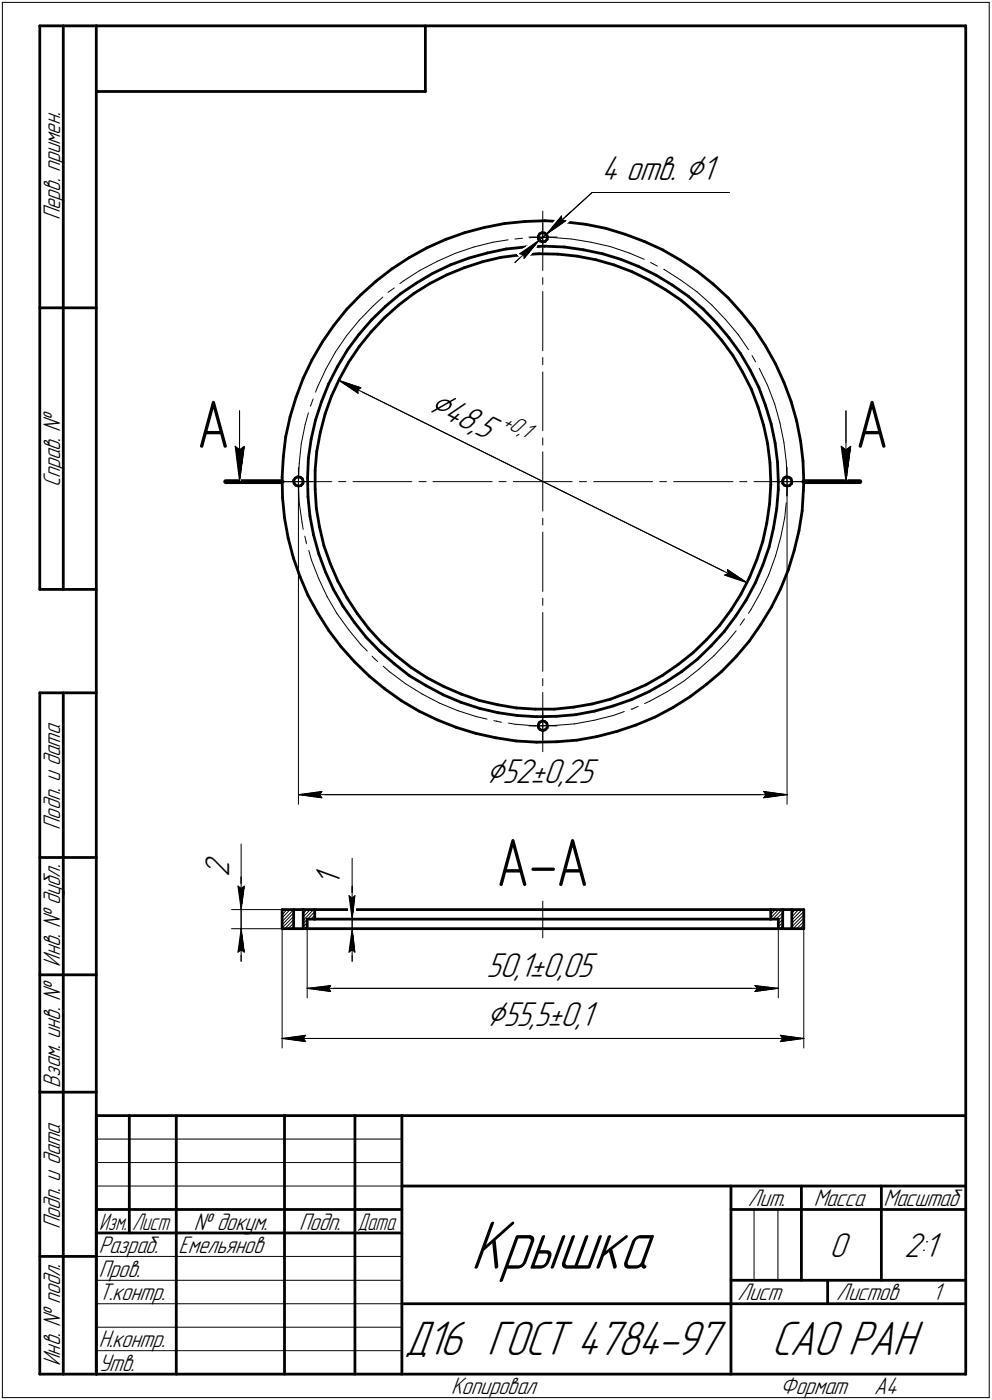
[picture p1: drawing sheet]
<svg xmlns="http://www.w3.org/2000/svg" width="211mm" height="298mm" viewBox="0 0 211 298" stroke-linecap="round" stroke-linejoin="round" font-family="sans-serif">
<defs><g id="words">
<text font-size="15.6" x="100.2" y="270.1">Крышка</text>
<g font-size="14.6">
<text x="41.9" y="95.3">А</text>
<text x="182" y="95.3">А</text>
<text x="105.6" y="188.6">А-А</text>
</g>
<g font-size="10.9">
<text x="86" y="288.5">Д16 ГОСТ 4784-97</text>
<text x="164.1" y="288.5">САО РАН</text>
</g>
<g font-size="8.5">
<text x="90.9" y="87.3" transform="rotate(26 90.9 87.3)">Ç48,</text>
<text x="103.3" y="166.6">Ç52±0,25</text>
<text x="103.5" y="218.5">Ç55,5±0,1</text>
</g>
<g font-size="7.8">
<text x="128" y="38.4">4 отв. Ç1</text>
<text x="100.7" y="92.2" transform="rotate(26 100.7 92.2)">5</text>
<text x="48.8" y="186.7" transform="rotate(-90 48.8 186.7)">2</text>
<text x="72.4" y="188.7" transform="rotate(-90 72.4 188.7)">1</text>
<text x="103.5" y="207.9">50,1±0,05</text>
<text x="176.5" y="267.5">0</text>
<text x="192.4" y="267.5">2:1</text>
</g>
<g font-size="5.4">
<text x="12.8" y="46.9" transform="rotate(-90 12.8 46.9)">Перв. примен.</text>
<text x="12.8" y="103.8" transform="rotate(-90 12.8 103.8)">Справ. №</text>
<text x="12.8" y="176.7" transform="rotate(-90 12.8 176.7)">Подп. и дата</text>
<text x="12.8" y="205.8" transform="rotate(-90 12.8 205.8)">Инв. № дубл.</text>
<text x="12.8" y="231.5" transform="rotate(-90 12.8 231.5)">Взам. инв. №</text>
<text x="159.1" y="256.8">Лит.</text>
<text x="173.1" y="256.8">Масса</text>
<text x="188" y="256.8">Масштаб</text>
<text x="12.8" y="261.7" transform="rotate(-90 12.8 261.7)">Подп. и дата</text>
<text x="41.2" y="261.8">№ докум.</text>
<text x="63.6" y="261.8">Подп.</text>
<text x="21" y="266.8">Разраб.</text>
<text x="38" y="266.8">Емельянов</text>
<text x="21" y="271.8">Пров.</text>
<text x="21" y="276.8">Т.контр.</text>
<text x="156.9" y="276.8">Лист</text>
<text x="178" y="276.8">Листов</text>
<text x="198.4" y="276.8">1</text>
<text x="21" y="286.8">Н.контр.</text>
<text x="12.8" y="290.8" transform="rotate(-90 12.8 290.8)">Инв. № подл.</text>
<text x="21" y="291.8">Утв.</text>
<text x="96" y="296.8">Копировал</text>
<text x="166" y="296.8">Формат</text>
<text x="186" y="296.8">A4</text>
</g>
<g font-size="5.3">
<text x="21.1" y="261.8">Изм.</text>
<text x="28.1" y="261.8">Лист</text>
<text x="76.1" y="261.8">Дата</text>
</g>
<g font-size="5.1">
<text x="106.6" y="90.6" transform="rotate(26 106.6 90.6)">+0,</text>
<text x="110.6" y="92.6" transform="rotate(26 110.6 92.6)">1</text>
</g>
</g></defs>
<g fill="none" stroke="#000" stroke-width=".21">
<path d="M.5 .5v297zM.5 .5h210zM210.5 .5v297zM85.8 59.9l3.5-2.3zM89.3 57.6l3.7-2zM93 55.6l3.9-1.7zM96.9 53.9l3.9-1.3zM100.8 52.6l4.1-1zM104.9 51.6l3.2-.5zM109.6 50.9l1.6-.2zM109.6 55.9l5.1-4.8zM110.6 54l4.1-2.9z"/>
<path d="M110.6 54l.8 .2zM111.4 54.2l.1 .8zM112.5 50.5h3zM112.7 50.6l.6-.1zM113.3 50.5h4.1zM114.7 51.1l-3.2 3.9zM114.7 51.1l1.5-1.2zM115.5 45v12.6zM115.5 59.1v1.4zM115.5 47.5v3zM115.5 50.5v3zM115.5 50.5h3z"/>
<path d="M116.2 49.9l4.2-2.9zM116.2 49.9l5.2-4.8zM116.2 49.9l9.8-8.9zM117.4 50.5l4.3 .4zM119.5 46v.8zM119.5 46l-3.3 3.9zM119.5 46.8l.9 .2zM121.7 50.9l4 .7zM125.7 51.6l4.2 .9zM126 41h29.2zM129.9 52.5l4 1.3zM133.9 53.8l3.2 1.4z"/>
<path d="M138.4 55.9l1.5 .7zM141.2 57.3l.2 .1zM141.4 57.4l3.5 2.3zM144.9 59.7l3.4 2.4zM69.3 78.6l-1.7 3.8zM71.4 74.9l-2.1 3.7zM73.7 71.5l-2.3 3.4zM76.5 68.2l-2.8 3.3zM79.3 65.2l2.1-2zM79.3 65.2l-2.8 3zM82.5 62.2l1.4-.9zM85.1 60.4l.7-.5z"/>
<path d="M115.5 62.1v12.6zM115.5 76.1v1.5zM115.5 79.2v12.5zM148.3 62.1l3.2 2.8zM151.5 64.9l2.8 3.1zM154.3 68l2.8 3.2zM157.1 71.2l2.2 3.2zM160 75.7l.8 1.3zM161.5 78.4l1.8 3.6zM50 95l1 7.5zM50 95l1 .8zM51 95.8l1-.8z"/>
<path d="M51 87.5v15zM52 95l-1 7.5zM63.5 99.5v3zM63.7 98.6l-.2 4.2zM64.1 94.5l-.4 4.1zM64.9 90.3l-.8 4.2zM65.6 87.9l-.7 2.4zM66.1 86.3l-.1 .1zM66.6 84.9l-.5 1.4zM67.6 82.4l-.5 1.1zM72.1 80.9l4.7 1.6zM72.1 80.9l4.1 2.8z"/>
<path d="M72.1 80.9l86.8 43.1zM76.1 83l.7-.5zM76.1 83l.1 .7zM115.5 93.2v1.5zM115.5 96.2v6.3zM163.3 82l1.5 4zM164.8 86l1.1 4zM165.9 90l.9 4.1zM166.8 94.1l.5 4.2zM167.3 98.3l.2 4.2zM167.5 99.5v3zM179 95l1 7.5z"/>
<path d="M179 95l1 .8zM180 95.8l1-.8zM180 87.5v15zM181 95l-1 7.5zM58 102.5h12.6zM60.5 102.5h3zM63.5 102.8l.2 4.2zM63.5 102.5h3zM63.5 102.5v3zM63.5 102.5v68.7zM63.7 107l.6 4.2zM64.3 111.2l.2 1.5z"/>
<path d="M64.9 114.1l.2 1.1zM65.1 115.2l.1 .5zM65.7 117.2l.6 2.1zM66.3 119.3l1.5 3.9zM72.1 102.5h1.5zM75.1 102.5h12.5zM89.2 102.5h1.5zM92.1 102.5h12.6zM106.2 102.5h1.5zM109.2 102.5h6.3zM115.5 113.3v12.6zM115.5 110.3v1.5z"/>
<path d="M115.5 102.5v6.3zM115.5 102.5h6.3zM123.3 102.5h1.5zM126.3 102.5h12.6zM140.4 102.5h1.4zM143.3 102.5h12.7zM157.4 102.5h1.5zM160.4 102.5h12.6zM164.5 102.5h3zM165 118.4l-1.4 3.9zM166.1 114.4l-1.1 4zM167 110.2l-.9 4.2z"/>
<path d="M167.3 107l-.3 3.2zM167.5 103.9l-.1 1.7zM167.5 102.5h3zM167.5 102.5v3zM167.5 102.5v68.7zM67.8 123.2l1.8 3.8zM69.6 127l2.1 3.6zM71.7 130.6l2.5 3.4zM74.2 134l2.6 3.2zM76.8 137.2l1.3 1.4zM79.2 139.7l.6 .6zM115.5 130.4v12.5z"/>
<path d="M115.5 127.3v1.6zM154.2 122.4l4.7 1.6zM154.2 122.4l.7-.3zM154.8 136.6l-2.9 3zM154.8 121.2l.1 .9zM154.8 121.2l4.1 2.8zM156.6 134.3l-1.8 2.3zM158.4 131.7l-.9 1.4zM159.8 129.8l-.5 .8zM161.8 126.2l-2 3.6zM163.6 122.3l-1.8 3.9zM79.8 140.3l.5 .5z"/>
<path d="M81.5 141.8l1.4 1.2zM82.9 143l3.4 2.5zM86.3 145.5l3.5 2.2zM89.8 147.7l3.8 2zM93.6 149.7l3.9 1.6zM97.5 151.3l3.9 1.3zM101.4 152.6l2.2 .5zM105.1 153.4l.5 .1zM105.6 153.5l1.1 .3zM108.2 153.9l1.4 .3zM109.6 154.2l4.3 .3zM112.5 154.5h3z"/>
<path d="M113.9 154.5l4.1-.1zM115.5 147.4v12.6zM115.5 144.4v1.6zM115.5 154.5v3zM115.5 151.5v3zM115.5 154.5h3zM118 154.4l4.3-.3zM122.3 154.1l4.1-.8zM126.4 153.3l4.1-1zM130.5 152.3l2.3-.8zM134.3 151h.2zM134.5 151l1.3-.6z"/>
<path d="M137.2 149.8l1.1-.5zM138.3 149.3l3.7-2.1zM142 147.2l3.5-2.2zM145.5 145l3.3-2.6zM148.8 142.4l3.1-2.8zM51.3 179.7v8.9zM63.5 169.2l5-.7zM63.5 169.2l5 .6zM63.5 169.2h104zM68 169.2l.5 .6zM68.5 168.5l-.5 .7zM162.5 169.8l5-.6z"/>
<path d="M162.5 168.5l.5 .7zM162.5 168.5l5 .7zM163 169.2l-.5 .6zM49.3 193.6h10.7zM49.3 197.7h10.7zM50.6 188.6l.7 .5zM50.6 188.6l.7 5zM51.3 189.1l.7-.5zM51.3 186.7v6.9zM51.3 197.7l-.7 5zM51.3 197.7l.7 5zM51.3 197.7v6.9z"/>
<path d="M51.3 193.6v4.1zM51.3 188.6v5zM51.3 188.6h.1M52 188.6l-.7 5zM60 197.7v25.4zM60 197.5l2.5-2.4zM60.4 193.6l-.4 .5zM61 193.6l-1 1.1zM61.3 197.7l1.2-1.2zM61.7 193.6l-1.7 1.8zM62 197.7l.5-.5zM62.5 195.7l-1.9 2z"/>
<path d="M62.5 194.3l-2.5 2.5zM62.5 193.6l-2.5 2.6zM64.5 197.3l.9-.9zM64.5 195.2l1.5-1.6zM64.6 193.6l-.1 .2zM65.3 193.6l-.8 .9zM65.4 195.7h11.5zM65.4 197.7h11.5zM65.4 197.7v14.7zM65.4 197.1l-.5 .6zM65.4 195.7l-.9 .9zM66.1 195.7l.9-.9z"/>
<path d="M66.7 193.6l-2.2 2.3zM66.8 195.7l.2-.2zM67 194.1l-1.6 1.6zM74.3 190.7l.6 .5zM74.3 190.7l.6 5zM74.9 191.2l.6-.5zM74.9 188.6v7.1zM74.9 197.7l-.6 5zM74.9 197.7l.6 5zM74.9 197.7v6.9zM74.9 195.7v2zM74.9 190.7v5z"/>
<path d="M74.9 190.7h.1M74.9 182.7v8zM75.5 190.7l-.6 5zM115.5 191.7v7.9zM164.3 193.6l-.3 .4zM165 193.6l-1 1zM165.1 195.7l1.4-1.4zM165.6 197.7v14.7zM165.6 197.3l.9-.9zM165.6 196.6l.9-.9zM165.6 195.9l.9-.9zM165.7 193.6l-1.7 1.8z"/>
<path d="M165.9 197.7l.6-.6zM166.4 193.6l-2 2.1zM168.5 197.3l2.5-2.6zM168.5 196.5l2.5-2.4zM168.5 195.8l2.2-2.2zM168.5 194.4l.7-.8zM168.5 193.7l.1-.1zM168.7 197.7l2.3-2.3zM169.5 197.7l1.5-1.5zM169.9 193.6l-1.4 1.6zM170.2 197.7l.8-.9zM170.9 197.7l.1-.1z"/>
<path d="M171 197.7v25.4zM50.6 202.7l.7-.5zM51.3 202.2l.7 .5zM65.4 210.4l5-.6zM65.4 210.4l5 .7zM65.4 210.4h100.2zM69.9 210.4l.5 .7zM70.4 209.8l-.5 .6zM74.3 202.7l.6-.5zM74.9 202.2l.6 .5zM160.6 211.1l5-.7zM160.6 209.8l.5 .6z"/>
<path d="M160.6 209.8l5 .6zM161.1 210.4l-.5 .7zM60 221.1l5-.7zM60 221.1l5 .6zM60 221.1h111zM64.5 221.1l.5 .6zM65 220.4l-.5 .7zM166 221.7l5-.6zM166 220.4l.5 .7zM166 220.4l5 .7zM166.5 221.1l-.5 .6zM20.5 247.5h65z"/>
<path d="M20.5 252.5h65zM20.5 242.5h65zM160.4 257.5v15zM165.5 257.5v15zM20.5 267.5h65zM20.5 272.5h65zM20.5 277.5h65zM.5 297.5h210zM20.5 282.5h65zM20.5 287.5h65z"/>
</g>
<path d="M48 102.5h12zM171 102.5h12z" fill="none" stroke="#000" stroke-width="1"/>
<g fill="#fff" stroke="#fff" stroke-width=".21">
<path d="M49.4 94.5h3.2zM49.5 94.6h3.1zM49.5 94.7h3.1zM49.5 94.7h3.1zM49.5 94.8h3.1zM49.5 94.9h3.1zM49.5 95h3.1zM49.5 95.1h3.1zM49.6 95.2h2.9zM49.6 95.2h2.9zM49.6 95.3h2.9zM49.6 95.4h2.9zM49.6 95.5h2.9zM49.6 95.6h2.9zM49.6 95.7h2.9zM49.7 95.8h2.7zM49.7 95.8h2.7zM49.7 95.9h2.7zM49.7 96h2.7zM49.7 96.1h2.7zM49.7 96.2h2.7zM49.7 96.3h2.7zM49.7 96.4h2.7zM49.8 96.4h2.5zM49.8 96.5h2.5zM49.8 96.6h2.5zM49.8 96.7h2.5zM49.8 96.8h2.5zM49.8 96.9h2.5zM49.8 96.9h2.5zM49.9 97h2.3zM49.9 97.1h2.3zM49.9 97.2h2.3zM49.9 97.3h2.3zM49.9 97.4h2.3zM49.9 97.5h2.3zM49.9 97.5h2.3zM49.9 97.6h2.3zM50 97.7h2.2zM50 97.8h2.2zM50 97.9h2.2zM50 98h2.2zM50 98h2.2zM50 98.1h2.2zM50 98.2h2.2zM50 98.3h2.1zM50 98.4h2.1zM50 98.5h2.1zM50 98.6h2.1zM50 98.6h2.1zM50 98.7h2.1zM50 98.8h2.1zM50.1 98.9h1.9zM50.1 99h1.9zM50.1 99.1h1.9zM50.1 99.1h1.9zM50.1 99.2h1.9zM50.1 99.3h1.9zM50.1 99.4h1.9zM50.1 99.5h1.9zM50.2 99.6h1.7zM50.2 99.7h1.7zM50.2 99.7h1.7zM50.2 99.8h1.7zM50.2 99.9h1.7zM50.2 100h1.7zM50.2 100.1h1.7zM50.3 100.2h1.5zM50.3 100.2h1.5zM50.3 100.3h1.5zM50.3 100.4h1.5zM50.3 100.5h1.5zM50.3 100.6h1.5zM50.3 100.7h1.5zM50.3 100.8h1.4zM50.4 100.8h1.3zM50.4 100.9h1.3zM50.5 101h1.1zM50.5 101.1h1.1zM50.5 101.2h1.1zM50.5 101.3h1.1zM50.5 101.3h1zM50.6 101.4h.9zM50.6 101.5h.9zM50.6 101.6h.8zM50.7 101.7h.7zM50.7 101.8h.6zM50.7 101.9h.6zM50.8 101.9h.4zM50.8 102h.4zM50.9 102.1h.3zM50.9 102.2h.2zM50.9 102.3h.2z"/>
<path d="M178.5 94.5h3zM178.6 94.6h2.9zM178.6 94.7h2.9zM178.6 94.7h2.9zM178.6 94.8h2.9zM178.6 94.9h2.9zM178.6 95h2.9zM178.6 95.1h2.9zM178.6 95.2h2.9zM178.6 95.2h2.8zM178.6 95.3h2.8zM178.6 95.4h2.8zM178.6 95.5h2.8zM178.6 95.6h2.8zM178.6 95.7h2.8zM178.6 95.8h2.8zM178.6 95.8h2.8zM178.7 95.9h2.7zM178.7 96h2.7zM178.7 96.1h2.7zM178.7 96.2h2.7zM178.7 96.3h2.7zM178.7 96.4h2.7zM178.7 96.4h2.7zM178.7 96.5h2.7zM178.8 96.6h2.5zM178.8 96.7h2.5zM178.8 96.8h2.5zM178.8 96.9h2.5zM178.8 96.9h2.5zM178.8 97h2.5zM178.8 97.1h2.5zM178.8 97.2h2.5zM178.9 97.3h2.3zM178.9 97.4h2.3zM178.9 97.5h2.3zM178.9 97.5h2.3zM178.9 97.6h2.3zM178.9 97.7h2.3zM178.9 97.8h2.3zM178.9 97.9h2.3zM178.9 98h2.3zM179 98h2.1zM179 98.1h2.1zM179 98.2h2.1zM179 98.3h2.1zM179 98.4h2.1zM179 98.5h2.1zM179 98.6h2.1zM179 98.6h2.1zM179.1 98.7h1.9zM179.1 98.8h1.9zM179.1 98.9h1.9zM179.1 99h1.9zM179.1 99.1h1.9zM179.1 99.1h1.9zM179.1 99.2h1.9zM179.1 99.3h1.9zM179.2 99.4h1.7zM179.2 99.5h1.7zM179.2 99.6h1.7zM179.2 99.7h1.7zM179.2 99.7h1.7zM179.2 99.8h1.7zM179.2 99.9h1.7zM179.2 100h1.7zM179.2 100.1h1.6zM179.2 100.2h1.6zM179.2 100.2h1.6zM179.2 100.3h1.6zM179.2 100.4h1.6zM179.2 100.5h1.6zM179.2 100.6h1.6zM179.2 100.7h1.6zM179.2 100.8h1.6zM179.3 100.8h1.5zM179.3 100.9h1.5zM179.4 101h1.3zM179.4 101.1h1.3zM179.5 101.2h1.1zM179.5 101.3h1.1zM179.5 101.3h1zM179.6 101.4h.9zM179.6 101.5h.9zM179.7 101.6h.7zM179.7 101.7h.7zM179.7 101.8h.6zM179.7 101.9h.6zM179.7 101.9h.6zM179.8 102h.5zM179.8 102.1h.5zM179.9 102.2h.3zM179.9 102.3h.3z"/>
<path d="M154.6 120.6h.2zM154.5 120.6h.4zM154.5 120.7h.5zM154.4 120.8h.7zM154.4 120.9h.9zM154.3 121h1.1zM154.3 121.1h1.2zM154.3 121.2h1.3zM154.3 121.2h1.4zM154.2 121.3h1.7zM154.2 121.4h1.8zM154.1 121.5h2zM154 121.6h2.2zM154 121.7h2.4zM154 121.8h2.5zM153.9 121.8h2.7zM153.9 121.9h2.8zM153.8 122h3zM153.8 122.1h3.2zM153.8 122.2h3.3zM153.8 122.3h3.4zM153.7 122.3h3.6zM153.7 122.4h3.8zM153.6 122.5h4zM153.6 122.6h4zM153.5 122.7h4.2zM153.8 122.8h4zM154 122.9h3.9zM154.3 122.9h3.7zM154.5 123h3.6zM154.7 123.1h3.5zM154.9 123.2h3.3zM155.2 123.3h3.1zM155.4 123.4h2.9zM155.7 123.4h2.7zM155.9 123.5h2.6zM156.1 123.6h2.5zM156.4 123.7h2.3zM156.6 123.8h2.1zM156.9 123.9h1.9zM157.1 124h1.8z"/>
<path d="M72.1 81h1zM72.2 81.1h1.8zM72.3 81.2h2zM72.4 81.3h2.1zM72.5 81.4h2.3zM72.6 81.4h2.4zM72.6 81.5h2.7zM72.7 81.6h2.8zM72.7 81.7h3.1zM72.8 81.8h3.2zM72.9 81.9h3.4zM73 82h3.5zM73.1 82h3.7zM73.2 82.1h3.8zM73.2 82.2h4.1zM73.3 82.3h4.3zM73.3 82.4h4.3zM73.5 82.5h4zM73.6 82.5h3.9zM73.7 82.6h3.7zM73.8 82.7h3.6zM74 82.8h3.3zM74.1 82.9h3.2zM74.3 83h2.9zM74.3 83.1h2.9zM74.5 83.1h2.6zM74.6 83.2h2.5zM74.8 83.3h2.2zM74.8 83.4h2.2zM75 83.5h2zM75.1 83.6h1.9zM75.3 83.7h1.6zM75.4 83.7h1.5zM75.5 83.8h1.3zM75.6 83.9h1.2zM75.8 84h.9zM75.9 84.1h.8zM76 84.2h.6zM76.1 84.2h.5zM76.3 84.3h.2zM76.4 84.4h.1z"/>
<path d="M114.6 51.2h.1zM114.3 51.3h.4zM114.1 51.4h.5zM113.9 51.5h.7zM113.6 51.6h1zM113.5 51.6h1.1zM113.2 51.7h1.3zM112.9 51.8h1.6zM112.9 51.9h1.6zM112.8 52h1.6zM112.6 52.1h1.8zM112.5 52.2h1.8zM112.4 52.2h1.9zM112.3 52.3h1.9zM112.1 52.4h2.1zM112 52.5h2.2zM111.9 52.6h2.2zM111.8 52.7h2.3zM111.7 52.7h2.3zM111.5 52.8h2.5zM111.4 52.9h2.6zM111.3 53h2.7zM111.2 53.1h2.7zM111 53.2h2.8zM110.9 53.3h2.8zM110.8 53.3h2.8zM110.7 53.4h2.8zM110.6 53.5h2.9zM110.4 53.6h3.1zM110.3 53.7h3.1zM110.2 53.8h3.1zM110.1 53.8h3.1zM109.9 53.9h3.2zM110 54h3zM110.1 54.1h2.9zM110.2 54.2h2.7zM110.2 54.3h2.7zM110.3 54.4h2.5zM110.3 54.4h2.4zM110.4 54.5h2.2zM110.5 54.6h2zM110.6 54.7h1.9zM110.7 54.8h1.7zM110.7 54.9h1.7zM110.7 54.9h1.6zM110.8 55h1.4zM110.9 55.1h1.2zM111 55.2h1zM111.1 55.3h.9zM111.2 55.4h.7zM111.3 55.5h.5zM111.3 55.5h.5zM111.4 55.6h.3z"/>
<path d="M119.4 45.4h.2zM119.3 45.5h.4zM119.2 45.6h.6zM119.1 45.6h.8zM119.1 45.7h.9zM119 45.8h1.1zM119 45.9h1.1zM118.9 46h1.3zM118.8 46.1h1.5zM118.7 46.1h1.6zM118.7 46.2h1.7zM118.6 46.3h1.9zM118.5 46.4h2.1zM118.4 46.5h2.2zM118.4 46.6h2.3zM118.3 46.7h2.5zM118.3 46.7h2.6zM118.2 46.8h2.8zM118.1 46.9h3zM118 47h3.2zM117.9 47.1h3.3zM117.9 47.2h3.2zM117.9 47.2h3.1zM117.8 47.3h3zM117.7 47.4h3zM117.6 47.5h3zM117.5 47.6h3zM117.5 47.7h2.8zM117.4 47.8h2.8zM117.3 47.8h2.8zM117.3 47.9h2.7zM117.2 48h2.6zM117.1 48.1h2.6zM117.1 48.2h2.4zM117.1 48.3h2.4zM117 48.3h2.3zM117 48.4h2.2zM116.9 48.5h2.1zM116.9 48.6h2.1zM116.8 48.7h2zM116.8 48.8h1.9zM116.8 48.9h1.7zM116.8 48.9h1.6zM116.7 49h1.6zM116.7 49.1h1.5zM116.6 49.2h1.4zM116.6 49.3h1.3zM116.5 49.4h1.1zM116.5 49.4h.9zM116.4 49.5h.8zM116.4 49.6h.5zM116.3 49.7h.5zM116.3 49.8h.2z"/>
<path d="M68.3 168.1h.7zM67.6 168.1h1.4zM66.8 168.2h2.2zM66 168.3h3zM65.3 168.4h3.7zM65.1 168.5h3.9zM64.9 168.6h4.1zM64.7 168.7h4.3zM64.5 168.7h4.5zM64.3 168.8h4.7zM64.1 168.9h4.9zM63.9 169h5.1zM63.8 169.1h5.2zM63.5 169.2h5.5zM63.8 169.2h5.2zM63.9 169.3h5.1zM64.1 169.4h4.9zM64.3 169.5h4.7zM64.5 169.6h4.5zM64.7 169.7h4.3zM64.9 169.8h4.1zM65.1 169.8h3.9zM65.3 169.9h3.7zM66 170h3zM66.5 170.1h2.5zM67.1 170.2h1.9zM67.8 170.3h1.2zM68.4 170.3h.6z"/>
<path d="M162 168.1h.7zM162 168.1h1.5zM162 168.2h2.3zM162 168.3h3zM162 168.4h3.7zM162 168.5h3.9zM162 168.6h4.1zM162 168.7h4.3zM162 168.7h4.5zM162 168.8h4.7zM162 168.9h4.9zM162 169h5.1zM162 169.1h5.3zM162 169.2h5.5zM162 169.2h5.3zM162 169.3h5.1zM162 169.4h4.9zM162 169.5h4.7zM162 169.6h4.5zM162 169.7h4.3zM162 169.8h4.1zM162 169.8h3.9zM162 169.9h3.7zM162 170h3.1zM162 170.1h2.5zM162 170.2h1.8zM162 170.3h1.2zM162 170.3h.6z"/>
<path d="M41.8 84.1h7.2zM41.8 84.2h7.2zM41.8 84.2h7.2zM41.8 84.3h7.2zM41.8 84.4h7.2zM41.8 84.5h7.2zM41.8 84.6h7.2zM41.8 84.7h7.2zM41.8 84.8h7.2zM41.8 84.8h7.2zM41.8 84.9h7.2zM41.8 85h7.2zM41.8 85.1h7.2zM41.8 85.2h7.2zM41.8 85.3h7.2zM41.8 85.3h7.2zM41.8 85.4h7.2zM41.8 85.5h7.2zM41.8 85.6h7.2zM41.8 85.7h7.2zM41.8 85.8h7.2zM41.8 85.9h7.2zM41.8 85.9h7.2zM41.8 86h7.2zM41.8 86.1h7.2zM41.8 86.2h7.2zM41.8 86.3h7.2zM41.8 86.4h7.2zM41.8 86.4h7.2zM41.8 86.5h7.2zM41.8 86.6h7.2zM41.8 86.7h7.2zM41.8 86.8h7.2zM41.8 86.9h7.2zM41.8 87h7.2zM41.8 87h7.2zM41.8 87.1h7.2zM41.8 87.2h7.2zM41.8 87.3h7.2zM41.8 87.4h7.2zM41.8 87.5h7.2zM41.8 87.5h7.2zM41.8 87.6h7.2zM41.8 87.7h7.2zM41.8 87.8h7.2zM41.8 87.9h7.2zM41.8 88h7.2zM41.8 88.1h7.2zM41.8 88.1h7.2zM41.8 88.2h7.2zM41.8 88.3h7.2zM41.8 88.4h7.2zM41.8 88.5h7.2zM41.8 88.6h7.2zM41.8 88.6h7.2zM41.8 88.7h7.2zM41.8 88.8h7.2zM41.8 88.9h7.2zM41.8 89h7.2zM41.8 89.1h7.2zM41.8 89.2h7.2zM41.8 89.2h7.2zM41.8 89.3h7.2zM41.8 89.4h7.2zM41.8 89.5h7.2zM41.8 89.6h7.2zM41.8 89.7h7.2zM41.8 89.7h7.2zM41.8 89.8h7.2zM41.8 89.9h7.2zM41.8 90h7.2zM41.8 90.1h7.2zM41.8 90.2h7.2zM41.8 90.3h7.2zM41.8 90.3h7.2zM41.8 90.4h7.2zM41.8 90.5h7.2zM41.8 90.6h7.2zM41.8 90.7h7.2zM41.8 90.8h7.2zM41.8 90.8h7.2zM41.8 90.9h7.2zM41.8 91h7.2zM41.8 91.1h7.2zM41.8 91.2h7.2zM41.8 91.3h7.2zM41.8 91.4h7.2zM41.8 91.4h7.2zM41.8 91.5h7.2zM41.8 91.6h7.2zM41.8 91.7h7.2zM41.8 91.8h7.2zM41.8 91.9h7.2zM41.8 91.9h7.2zM41.8 92h7.2zM41.8 92.1h7.2zM41.8 92.2h7.2zM41.8 92.3h7.2zM41.8 92.4h7.2zM41.8 92.5h7.2zM41.8 92.5h7.2zM41.8 92.6h7.2zM41.8 92.7h7.2zM41.8 92.8h7.2zM41.8 92.9h7.2zM41.8 93h7.2zM41.8 93h7.2zM41.8 93.1h7.2zM41.8 93.2h7.2zM41.8 93.3h7.2zM41.8 93.4h7.2zM41.8 93.5h7.2zM41.8 93.6h7.2zM41.8 93.6h7.2zM41.8 93.7h7.2zM41.8 93.8h7.2zM41.8 93.9h7.2zM41.8 94h7.2zM41.8 94.1h7.2zM41.8 94.1h7.2zM41.8 94.2h7.2zM41.8 94.3h7.2zM41.8 94.4h7.2zM41.8 94.5h7.2zM41.8 94.6h7.2zM41.8 94.7h7.2zM41.8 94.7h7.2zM41.8 94.8h7.2zM41.8 94.9h7.2zM41.8 95h7.2zM41.8 95.1h7.2zM41.8 95.2h7.2zM41.8 95.2h7.2zM41.8 95.3h7.2zM41.8 95.4h7.2zM41.8 95.5h7.2zM41.8 95.6h7.2zM41.8 95.7h7.2zM41.8 95.8h7.2zM41.8 95.8h7.2zM41.8 95.9h7.2zM41.8 96h7.2zM41.8 96.1h7.2zM41.8 96.2h7.2zM41.8 96.3h7.2zM41.8 96.4h7.2zM41.8 96.4h7.2zM41.8 96.5h7.2zM41.8 96.6h7.2zM41.8 96.7h7.2zM41.8 96.8h7.2zM41.8 96.9h7.2zM41.8 96.9h7.2zM41.8 97h7.2zM41.8 97.1h7.2zM41.8 97.2h7.2zM41.8 97.3h7.2zM41.8 97.4h7.2zM41.8 97.5h7.2zM41.8 97.5h7.2zM41.8 97.6h7.2zM41.8 97.7h7.2zM41.8 97.8h7.2zM41.8 97.9h7.2zM41.8 98h7.2zM41.8 98h7.2zM41.8 98.1h7.2zM41.8 98.2h7.2zM41.8 98.3h7.2z"/>
<path d="M182 84.1h7.1zM182 84.2h7.1zM182 84.2h7.1zM182 84.3h7.1zM182 84.4h7.1zM182 84.5h7.1zM182 84.6h7.1zM182 84.7h7.1zM182 84.8h7.1zM182 84.8h7.1zM182 84.9h7.1zM182 85h7.1zM182 85.1h7.1zM182 85.2h7.1zM182 85.3h7.1zM182 85.3h7.1zM182 85.4h7.1zM182 85.5h7.1zM182 85.6h7.1zM182 85.7h7.1zM182 85.8h7.1zM182 85.9h7.1zM182 85.9h7.1zM182 86h7.1zM182 86.1h7.1zM182 86.2h7.1zM182 86.3h7.1zM182 86.4h7.1zM182 86.4h7.1zM182 86.5h7.1zM182 86.6h7.1zM182 86.7h7.1zM182 86.8h7.1zM182 86.9h7.1zM182 87h7.1zM182 87h7.1zM182 87.1h7.1zM182 87.2h7.1zM182 87.3h7.1zM182 87.4h7.1zM182 87.5h7.1zM182 87.5h7.1zM182 87.6h7.1zM182 87.7h7.1zM182 87.8h7.1zM182 87.9h7.1zM182 88h7.1zM182 88.1h7.1zM182 88.1h7.1zM182 88.2h7.1zM182 88.3h7.1zM182 88.4h7.1zM182 88.5h7.1zM182 88.6h7.1zM182 88.6h7.1zM182 88.7h7.1zM182 88.8h7.1zM182 88.9h7.1zM182 89h7.1zM182 89.1h7.1zM182 89.2h7.1zM182 89.2h7.1zM182 89.3h7.1zM182 89.4h7.1zM182 89.5h7.1zM182 89.6h7.1zM182 89.7h7.1zM182 89.7h7.1zM182 89.8h7.1zM182 89.9h7.1zM182 90h7.1zM182 90.1h7.1zM182 90.2h7.1zM182 90.3h7.1zM182 90.3h7.1zM182 90.4h7.1zM182 90.5h7.1zM182 90.6h7.1zM182 90.7h7.1zM182 90.8h7.1zM182 90.8h7.1zM182 90.9h7.1zM182 91h7.1zM182 91.1h7.1zM182 91.2h7.1zM182 91.3h7.1zM182 91.4h7.1zM182 91.4h7.1zM182 91.5h7.1zM182 91.6h7.1zM182 91.7h7.1zM182 91.8h7.1zM182 91.9h7.1zM182 91.9h7.1zM182 92h7.1zM182 92.1h7.1zM182 92.2h7.1zM182 92.3h7.1zM182 92.4h7.1zM182 92.5h7.1zM182 92.5h7.1zM182 92.6h7.1zM182 92.7h7.1zM182 92.8h7.1zM182 92.9h7.1zM182 93h7.1zM182 93h7.1zM182 93.1h7.1zM182 93.2h7.1zM182 93.3h7.1zM182 93.4h7.1zM182 93.5h7.1zM182 93.6h7.1zM182 93.6h7.1zM182 93.7h7.1zM182 93.8h7.1zM182 93.9h7.1zM182 94h7.1zM182 94.1h7.1zM182 94.1h7.1zM182 94.2h7.1zM182 94.3h7.1zM182 94.4h7.1zM182 94.5h7.1zM182 94.6h7.1zM182 94.7h7.1zM182 94.7h7.1zM182 94.8h7.1zM182 94.9h7.1zM182 95h7.1zM182 95.1h7.1zM182 95.2h7.1zM182 95.2h7.1zM182 95.3h7.1zM182 95.4h7.1zM182 95.5h7.1zM182 95.6h7.1zM182 95.7h7.1zM182 95.8h7.1zM182 95.8h7.1zM182 95.9h7.1zM182 96h7.1zM182 96.1h7.1zM182 96.2h7.1zM182 96.3h7.1zM182 96.4h7.1zM182 96.4h7.1zM182 96.5h7.1zM182 96.6h7.1zM182 96.7h7.1zM182 96.8h7.1zM182 96.9h7.1zM182 96.9h7.1zM182 97h7.1zM182 97.1h7.1zM182 97.2h7.1zM182 97.3h7.1zM182 97.4h7.1zM182 97.5h7.1zM182 97.5h7.1zM182 97.6h7.1zM182 97.7h7.1zM182 97.8h7.1zM182 97.9h7.1zM182 98h7.1zM182 98h7.1zM182 98.1h7.1zM182 98.2h7.1zM182 98.3h7.1z"/>
<path d="M49.4 94.5h3.2zM49.5 94.6h3.1zM49.5 94.7h3.1zM49.5 94.7h3.1zM49.5 94.8h3.1zM49.5 94.9h3.1zM49.5 95h3.1zM49.5 95.1h3.1zM49.6 95.2h2.9zM49.6 95.2h2.9zM49.6 95.3h2.9zM49.6 95.4h2.9zM49.6 95.5h2.9zM49.6 95.6h2.9zM49.6 95.7h2.9zM49.7 95.8h2.7zM49.7 95.8h2.7zM49.7 95.9h2.7zM49.7 96h2.7zM49.7 96.1h2.7zM49.7 96.2h2.7zM49.7 96.3h2.7zM49.7 96.4h2.7zM49.8 96.4h2.5zM49.8 96.5h2.5zM49.8 96.6h2.5zM49.8 96.7h2.5zM49.8 96.8h2.5zM49.8 96.9h2.5zM49.8 96.9h2.5zM49.9 97h2.3zM49.9 97.1h2.3zM49.9 97.2h2.3zM49.9 97.3h2.3zM49.9 97.4h2.3zM49.9 97.5h2.3zM49.9 97.5h2.3zM49.9 97.6h2.3zM50 97.7h2.2zM50 97.8h2.2zM50 97.9h2.2zM50 98h2.2zM50 98h2.2zM50 98.1h2.2zM50 98.2h2.2zM50 98.3h2.1zM50 98.4h2.1zM50 98.5h2.1zM50 98.6h2.1zM50 98.6h2.1zM50 98.7h2.1zM50 98.8h2.1zM50.1 98.9h1.9zM50.1 99h1.9zM50.1 99.1h1.9zM50.1 99.1h1.9zM50.1 99.2h1.9zM50.1 99.3h1.9zM50.1 99.4h1.9zM50.1 99.5h1.9zM50.2 99.6h1.7zM50.2 99.7h1.7zM50.2 99.7h1.7zM50.2 99.8h1.7zM50.2 99.9h1.7zM50.2 100h1.7zM50.2 100.1h1.7zM50.3 100.2h1.5zM50.3 100.2h1.5zM50.3 100.3h1.5zM50.3 100.4h1.5zM50.3 100.5h1.5zM50.3 100.6h1.5zM50.3 100.7h1.5zM50.3 100.8h1.4zM50.4 100.8h1.3zM50.4 100.9h1.3zM50.5 101h1.1zM50.5 101.1h1.1zM50.5 101.2h1.1zM50.5 101.3h1.1zM50.5 101.3h1zM50.6 101.4h.9zM50.6 101.5h.9zM50.6 101.6h.8zM50.7 101.7h.7zM50.7 101.8h.6zM50.7 101.9h.6zM50.8 101.9h.4zM50.8 102h.4zM50.9 102.1h.3zM50.9 102.2h.2zM50.9 102.3h.2z"/>
<path d="M178.5 94.5h3zM178.6 94.6h2.9zM178.6 94.7h2.9zM178.6 94.7h2.9zM178.6 94.8h2.9zM178.6 94.9h2.9zM178.6 95h2.9zM178.6 95.1h2.9zM178.6 95.2h2.9zM178.6 95.2h2.8zM178.6 95.3h2.8zM178.6 95.4h2.8zM178.6 95.5h2.8zM178.6 95.6h2.8zM178.6 95.7h2.8zM178.6 95.8h2.8zM178.6 95.8h2.8zM178.7 95.9h2.7zM178.7 96h2.7zM178.7 96.1h2.7zM178.7 96.2h2.7zM178.7 96.3h2.7zM178.7 96.4h2.7zM178.7 96.4h2.7zM178.7 96.5h2.7zM178.8 96.6h2.5zM178.8 96.7h2.5zM178.8 96.8h2.5zM178.8 96.9h2.5zM178.8 96.9h2.5zM178.8 97h2.5zM178.8 97.1h2.5zM178.8 97.2h2.5zM178.9 97.3h2.3zM178.9 97.4h2.3zM178.9 97.5h2.3zM178.9 97.5h2.3zM178.9 97.6h2.3zM178.9 97.7h2.3zM178.9 97.8h2.3zM178.9 97.9h2.3zM178.9 98h2.3zM179 98h2.1zM179 98.1h2.1zM179 98.2h2.1zM179 98.3h2.1zM179 98.4h2.1zM179 98.5h2.1zM179 98.6h2.1zM179 98.6h2.1zM179.1 98.7h1.9zM179.1 98.8h1.9zM179.1 98.9h1.9zM179.1 99h1.9zM179.1 99.1h1.9zM179.1 99.1h1.9zM179.1 99.2h1.9zM179.1 99.3h1.9zM179.2 99.4h1.7zM179.2 99.5h1.7zM179.2 99.6h1.7zM179.2 99.7h1.7zM179.2 99.7h1.7zM179.2 99.8h1.7zM179.2 99.9h1.7zM179.2 100h1.7zM179.2 100.1h1.6zM179.2 100.2h1.6zM179.2 100.2h1.6zM179.2 100.3h1.6zM179.2 100.4h1.6zM179.2 100.5h1.6zM179.2 100.6h1.6zM179.2 100.7h1.6zM179.2 100.8h1.6zM179.3 100.8h1.5zM179.3 100.9h1.5zM179.4 101h1.3zM179.4 101.1h1.3zM179.5 101.2h1.1zM179.5 101.3h1.1zM179.5 101.3h1zM179.6 101.4h.9zM179.6 101.5h.9zM179.7 101.6h.7zM179.7 101.7h.7zM179.7 101.8h.6zM179.7 101.9h.6zM179.7 101.9h.6zM179.8 102h.5zM179.8 102.1h.5zM179.9 102.2h.3zM179.9 102.3h.3z"/>
<path d="M154.6 120.6h.2zM154.5 120.6h.4zM154.5 120.7h.5zM154.4 120.8h.7zM154.4 120.9h.9zM154.3 121h1.1zM154.3 121.1h1.2zM154.3 121.2h1.3zM154.3 121.2h1.4zM154.2 121.3h1.7zM154.2 121.4h1.8zM154.1 121.5h2zM154 121.6h2.2zM154 121.7h2.4zM154 121.8h2.5zM153.9 121.8h2.7zM153.9 121.9h2.8zM153.8 122h3zM153.8 122.1h3.2zM153.8 122.2h3.3zM153.8 122.3h3.4zM153.7 122.3h3.6zM153.7 122.4h3.8zM153.6 122.5h4zM153.6 122.6h4zM153.5 122.7h4.2zM153.8 122.8h4zM154 122.9h3.9zM154.3 122.9h3.7zM154.5 123h3.6zM154.7 123.1h3.5zM154.9 123.2h3.3zM155.2 123.3h3.1zM155.4 123.4h2.9zM155.7 123.4h2.7zM155.9 123.5h2.6zM156.1 123.6h2.5zM156.4 123.7h2.3zM156.6 123.8h2.1zM156.9 123.9h1.9zM157.1 124h1.8z"/>
<path d="M72.1 81h1zM72.2 81.1h1.8zM72.3 81.2h2zM72.4 81.3h2.1zM72.5 81.4h2.3zM72.6 81.4h2.4zM72.6 81.5h2.7zM72.7 81.6h2.8zM72.7 81.7h3.1zM72.8 81.8h3.2zM72.9 81.9h3.4zM73 82h3.5zM73.1 82h3.7zM73.2 82.1h3.8zM73.2 82.2h4.1zM73.3 82.3h4.3zM73.3 82.4h4.3zM73.5 82.5h4zM73.6 82.5h3.9zM73.7 82.6h3.7zM73.8 82.7h3.6zM74 82.8h3.3zM74.1 82.9h3.2zM74.3 83h2.9zM74.3 83.1h2.9zM74.5 83.1h2.6zM74.6 83.2h2.5zM74.8 83.3h2.2zM74.8 83.4h2.2zM75 83.5h2zM75.1 83.6h1.9zM75.3 83.7h1.6zM75.4 83.7h1.5zM75.5 83.8h1.3zM75.6 83.9h1.2zM75.8 84h.9zM75.9 84.1h.8zM76 84.2h.6zM76.1 84.2h.5zM76.3 84.3h.2zM76.4 84.4h.1z"/>
<path d="M94.3 80.4h.3zM94.3 80.5h.4zM94.2 80.6h.7zM94.2 80.7h.9zM94.1 80.8h1.1zM94.1 80.9h1.3zM94.1 80.9h1.5zM94.1 81h1.7zM94 81.1h1.9zM94 81.2h2.1zM93.9 81.3h2.4zM93.9 81.4h2.5zM93.8 81.4h2.8zM93.8 81.5h3zM93.7 81.6h3.2zM93.7 81.7h3.4zM93.6 81.8h3.7zM93.6 81.9h3.9zM93.6 82h4zM93.6 82h4.2zM93.5 82.1h4.5zM93.5 82.2h4.6zM93.4 82.3h4.9zM93.4 82.4h5.1zM93.3 82.5h5.3zM93.3 82.5h5.5zM93.2 82.6h5.8zM93.2 82.7h5.9zM93.1 82.8h6.2zM93.1 82.9h6.4zM93 83h6.7zM93 83.1h6.8zM93 83.1h7zM93 83.2h7.2zM92.9 83.3h7.4zM92.9 83.4h7.6zM92.8 83.5h7.9zM92.8 83.6h8zM92.7 83.7h8.3zM92.7 83.7h8.5zM92.6 83.8h8.7zM92.6 83.9h8.9zM92.5 84h9.2zM92.5 84.1h9.4zM92.5 84.2h9.5zM92.5 84.2h9.7zM92.4 84.3h10zM92.4 84.4h10.1zM92.3 84.5h10.4zM92.3 84.6h10.6zM92.3 84.7h10.7zM92.2 84.8h11zM92.2 84.8h11.2zM92.1 84.9h11.4zM92.1 85h11.6zM92 85.1h11.9zM92 85.2h12.1zM91.9 85.3h12.3zM91.9 85.3h12.5zM91.9 85.4h12.7zM91.9 85.5h12.9zM91.8 85.6h13.2zM91.8 85.7h13.4zM91.7 85.8h13.6zM91.7 85.9h13.8zM91.6 85.9h14.1zM91.6 86h14.2zM91.5 86.1h14.5zM91.5 86.2h14.7zM91.4 86.3h14.9zM91.4 86.4h15.1zM91.4 86.4h15.3zM91.4 86.5h15.4zM91.3 86.6h15.7zM91.3 86.7h15.9zM91.2 86.8h16.2zM91.2 86.9h16.3zM91.1 87h16.6zM91.1 87h16.8zM91 87.1h17zM91 87.2h17.2zM90.9 87.3h17.5zM90.9 87.4h17.6zM90.8 87.5h17.9zM90.8 87.5h18.1zM90.8 87.6h18.3zM90.8 87.7h18.4zM90.7 87.8h18.7zM90.7 87.9h18.9zM90.6 88h19.1zM90.6 88.1h19.3zM90.5 88.1h19.6zM90.5 88.2h19.7zM90.4 88.3h20zM90.4 88.4h20.2zM90.3 88.5h20.4zM90.3 88.6h20.6zM90.3 88.6h20.8zM90.3 88.7h21zM90.2 88.8h21.2zM90.4 88.9h21.2zM90.6 89h21.2zM90.8 89.1h21.1zM90.9 89.2h21.2zM91.1 89.2h21.2zM91.3 89.3h21.1zM91.4 89.4h21.2zM91.6 89.5h21.2zM91.8 89.6h21.1zM91.9 89.7h21.2zM92.1 89.7h21.2zM92.3 89.8h21.2zM92.5 89.9h21.1zM92.6 90h21.2zM92.8 90.1h21.2zM93 90.2h21.1zM93.1 90.3h21.2zM93.3 90.3h21.2zM93.5 90.4h21.1zM93.6 90.5h21zM93.8 90.6h20.8zM94 90.7h20.6zM94.1 90.8h20.5zM94.3 90.8h20.2zM94.5 90.9h20zM94.7 91h19.7zM94.8 91.1h19.6zM95 91.2h19.3zM95.2 91.3h19.1zM95.3 91.4h18.9zM95.5 91.4h18.7zM95.7 91.5h18.4zM95.8 91.6h18.3zM96 91.7h18zM96.2 91.8h17.8zM96.4 91.9h17.6zM96.5 91.9h17.5zM96.7 92h17.2zM96.9 92.1h17zM97 92.2h16.8zM97.2 92.3h16.6zM97.4 92.4h16.3zM97.5 92.5h16.2zM97.7 92.5h15.9zM97.9 92.6h15.7zM98 92.7h15.5zM98.2 92.8h15.3zM98.4 92.9h15.1zM98.6 93h14.9zM98.7 93h14.7zM98.9 93.1h14.5zM99.1 93.2h14.2zM99.2 93.3h14.1zM99.4 93.4h13.8zM99.6 93.5h13.6zM99.7 93.6h13.4zM99.9 93.6h13.2zM100.1 93.7h12.9zM100.2 93.8h12.8zM100.5 93.9h12.4zM100.7 94h12.2zM100.8 94.1h12.1zM101 94.1h11.9zM101.2 94.2h11.6zM101.3 94.3h11.5zM101.5 94.4h11.2zM101.7 94.5h11zM101.9 94.6h10.7zM102 94.7h10.6zM102.2 94.7h10.4zM102.4 94.8h10.1zM102.5 94.9h10zM102.7 95h9.7zM102.9 95.1h9.5zM103 95.2h9.4zM103.2 95.2h9.2zM103.4 95.3h8.9zM103.5 95.4h8.8zM103.7 95.5h8.5zM103.9 95.6h8.3zM104.1 95.7h8zM104.2 95.8h7.9zM104.4 95.8h7.6zM104.6 95.9h7.4zM104.7 96h7.2zM104.9 96.1h7zM105.1 96.2h6.7zM105.2 96.3h6.6zM105.4 96.4h6.4zM105.6 96.4h6.2zM105.7 96.5h6zM105.9 96.6h5.8zM106.1 96.7h5.5zM106.3 96.8h5.3zM106.4 96.9h5.1zM106.6 96.9h4.9zM106.8 97h4.6zM106.9 97.1h4.5zM107.1 97.2h4.2zM107.3 97.3h4zM107.4 97.4h3.9zM107.6 97.5h3.7zM107.8 97.5h3.4zM107.9 97.6h3.3zM108.1 97.7h3zM108.3 97.8h2.8zM108.5 97.9h2.5zM108.6 98h2.4zM108.8 98h2.1zM109 98.1h1.9zM109.1 98.2h1.7zM109.3 98.3h1.5zM109.5 98.4h1.2zM109.6 98.5h1.1zM109.8 98.6h.9zM110 98.6h.7zM110.2 98.7h.4zM110.3 98.8h.3z"/>
<path d="M114.6 51.2h.1zM114.3 51.3h.4zM114.1 51.4h.5zM113.9 51.5h.7zM113.6 51.6h1zM113.5 51.6h1.1zM113.2 51.7h1.3zM112.9 51.8h1.6zM112.9 51.9h1.6zM112.8 52h1.6zM112.6 52.1h1.8zM112.5 52.2h1.8zM112.4 52.2h1.9zM112.3 52.3h1.9zM112.1 52.4h2.1zM112 52.5h2.2zM111.9 52.6h2.2zM111.8 52.7h2.3zM111.7 52.7h2.3zM111.5 52.8h2.5zM111.4 52.9h2.6zM111.3 53h2.7zM111.2 53.1h2.7zM111 53.2h2.8zM110.9 53.3h2.8zM110.8 53.3h2.8zM110.7 53.4h2.8zM110.6 53.5h2.9zM110.4 53.6h3.1zM110.3 53.7h3.1zM110.2 53.8h3.1zM110.1 53.8h3.1zM109.9 53.9h3.2zM110 54h3zM110.1 54.1h2.9zM110.2 54.2h2.7zM110.2 54.3h2.7zM110.3 54.4h2.5zM110.3 54.4h2.4zM110.4 54.5h2.2zM110.5 54.6h2zM110.6 54.7h1.9zM110.7 54.8h1.7zM110.7 54.9h1.7zM110.7 54.9h1.6zM110.8 55h1.4zM110.9 55.1h1.2zM111 55.2h1zM111.1 55.3h.9zM111.2 55.4h.7zM111.3 55.5h.5zM111.3 55.5h.5zM111.4 55.6h.3z"/>
<path d="M119.4 45.4h.2zM119.3 45.5h.4zM119.2 45.6h.6zM119.1 45.6h.8zM119.1 45.7h.9zM119 45.8h1.1zM119 45.9h1.1zM118.9 46h1.3zM118.8 46.1h1.5zM118.7 46.1h1.6zM118.7 46.2h1.7zM118.6 46.3h1.9zM118.5 46.4h2.1zM118.4 46.5h2.2zM118.4 46.6h2.3zM118.3 46.7h2.5zM118.3 46.7h2.6zM118.2 46.8h2.8zM118.1 46.9h3zM118 47h3.2zM117.9 47.1h3.3zM117.9 47.2h3.2zM117.9 47.2h3.1zM117.8 47.3h3zM117.7 47.4h3zM117.6 47.5h3zM117.5 47.6h3zM117.5 47.7h2.8zM117.4 47.8h2.8zM117.3 47.8h2.8zM117.3 47.9h2.7zM117.2 48h2.6zM117.1 48.1h2.6zM117.1 48.2h2.4zM117.1 48.3h2.4zM117 48.3h2.3zM117 48.4h2.2zM116.9 48.5h2.1zM116.9 48.6h2.1zM116.8 48.7h2zM116.8 48.8h1.9zM116.8 48.9h1.7zM116.8 48.9h1.6zM116.7 49h1.6zM116.7 49.1h1.5zM116.6 49.2h1.4zM116.6 49.3h1.3zM116.5 49.4h1.1zM116.5 49.4h.9zM116.4 49.5h.8zM116.4 49.6h.5zM116.3 49.7h.5zM116.3 49.8h.2z"/>
<path d="M128 32.6h25.2zM128 32.7h25.2zM128 32.8h25.2zM128 32.9h25.2zM128 32.9h25.2zM128 33h25.2zM128 33.1h25.2zM128 33.2h25.2zM128 33.3h25.2zM128 33.4h25.2zM128 33.4h25.2zM128 33.5h25.2zM128 33.6h25.2zM128 33.7h25.2zM128 33.8h25.2zM128 33.9h25.2zM128 34h25.2zM128 34h25.2zM128 34.1h25.2zM128 34.2h25.2zM128 34.3h25.2zM128 34.4h25.2zM128 34.5h25.2zM128 34.5h25.2zM128 34.6h25.2zM128 34.7h25.2zM128 34.8h25.2zM128 34.9h25.2zM128 35h25.2zM128 35.1h25.2zM128 35.1h25.2zM128 35.2h25.2zM128 35.3h25.2zM128 35.4h25.2zM128 35.5h25.2zM128 35.6h25.2zM128 35.6h25.2zM128 35.7h25.2zM128 35.8h25.2zM128 35.9h25.2zM128 36h25.2zM128 36.1h25.2zM128 36.2h25.2zM128 36.2h25.2zM128 36.3h25.2zM128 36.4h25.2zM128 36.5h25.2zM128 36.6h25.2zM128 36.7h25.2zM128 36.7h25.2zM128 36.8h25.2zM128 36.9h25.2zM128 37h25.2zM128 37.1h25.2zM128 37.2h25.2zM128 37.3h25.2zM128 37.3h25.2zM128 37.4h25.2zM128 37.5h25.2zM128 37.6h25.2zM128 37.7h25.2zM128 37.8h25.2zM128 37.8h25.2zM128 37.9h25.2zM128 38h25.2zM128 38.1h25.2zM128 38.2h25.2zM128 38.3h25.2zM128 38.4h25.2zM128 38.4h25.2zM128 38.5h25.2zM128 38.6h25.2zM128 38.7h25.2zM128 38.8h25.2zM128 38.9h25.2zM128 38.9h25.2zM128 39h25.2zM128 39.1h25.2zM128 39.2h25.2zM128 39.3h25.2zM128 39.4h25.2zM128 39.5h25.2zM128 39.5h25.2zM128 39.6h25.2zM128 39.7h25.2zM128 39.8h25.2zM128 39.9h25.2z"/>
<path d="M68.3 168.1h.7zM67.6 168.1h1.4zM66.8 168.2h2.2zM66 168.3h3zM65.3 168.4h3.7zM65.1 168.5h3.9zM64.9 168.6h4.1zM64.7 168.7h4.3zM64.5 168.7h4.5zM64.3 168.8h4.7zM64.1 168.9h4.9zM63.9 169h5.1zM63.8 169.1h5.2zM63.5 169.2h5.5zM63.8 169.2h5.2zM63.9 169.3h5.1zM64.1 169.4h4.9zM64.3 169.5h4.7zM64.5 169.6h4.5zM64.7 169.7h4.3zM64.9 169.8h4.1zM65.1 169.8h3.9zM65.3 169.9h3.7zM66 170h3zM66.5 170.1h2.5zM67.1 170.2h1.9zM67.8 170.3h1.2zM68.4 170.3h.6z"/>
<path d="M162 168.1h.7zM162 168.1h1.5zM162 168.2h2.3zM162 168.3h3zM162 168.4h3.7zM162 168.5h3.9zM162 168.6h4.1zM162 168.7h4.3zM162 168.7h4.5zM162 168.8h4.7zM162 168.9h4.9zM162 169h5.1zM162 169.1h5.3zM162 169.2h5.5zM162 169.2h5.3zM162 169.3h5.1zM162 169.4h4.9zM162 169.5h4.7zM162 169.6h4.5zM162 169.7h4.3zM162 169.8h4.1zM162 169.8h3.9zM162 169.9h3.7zM162 170h3.1zM162 170.1h2.5zM162 170.2h1.8zM162 170.3h1.2zM162 170.3h.6z"/>
<path d="M103.4 160.8h24.3zM103.4 160.9h24.3zM103.4 161h24.3zM103.4 161h24.3zM103.4 161.1h24.3zM103.4 161.2h24.3zM103.4 161.3h24.3zM103.4 161.4h24.3zM103.4 161.5h24.3zM103.4 161.5h24.3zM103.4 161.6h24.3zM103.4 161.7h24.3zM103.4 161.8h24.3zM103.4 161.9h24.3zM103.4 162h24.3zM103.4 162.1h24.3zM103.4 162.1h24.3zM103.4 162.2h24.3zM103.4 162.3h24.3zM103.4 162.4h24.3zM103.4 162.5h24.3zM103.4 162.6h24.3zM103.4 162.6h24.3zM103.4 162.7h24.3zM103.4 162.8h24.3zM103.4 162.9h24.3zM103.4 163h24.3zM103.4 163.1h24.3zM103.4 163.2h24.3zM103.4 163.2h24.3zM103.4 163.3h24.3zM103.4 163.4h24.3zM103.4 163.5h24.3zM103.4 163.6h24.3zM103.4 163.7h24.3zM103.4 163.7h24.3zM103.4 163.8h24.3zM103.4 163.9h24.3zM103.4 164h24.3zM103.4 164.1h24.3zM103.4 164.2h24.3zM103.4 164.3h24.3zM103.4 164.3h24.3zM103.4 164.4h24.3zM103.4 164.5h24.3zM103.4 164.6h24.3zM103.4 164.7h24.3zM103.4 164.8h24.3zM103.4 164.8h24.3zM103.4 164.9h24.3zM103.4 165h24.3zM103.4 165.1h24.3zM103.4 165.2h24.3zM103.4 165.3h24.3zM103.4 165.4h24.3zM103.4 165.4h24.3zM103.4 165.5h24.3zM103.4 165.6h24.3zM103.4 165.7h24.3zM103.4 165.8h24.3zM103.4 165.9h24.3zM103.4 165.9h24.3zM103.4 166h24.3zM103.4 166.1h24.3zM103.4 166.2h24.3zM103.4 166.3h24.3zM103.4 166.4h24.3zM103.4 166.5h24.3zM103.4 166.5h24.3zM103.4 166.6h24.3zM103.4 166.7h24.3zM103.4 166.8h24.3zM103.4 166.9h24.3zM103.4 167h24.3zM103.4 167h24.3zM103.4 167.1h24.3zM103.4 167.2h24.3zM103.4 167.3h24.3zM103.4 167.4h24.3zM103.4 167.5h24.3zM103.4 167.6h24.3zM103.4 167.6h24.3zM103.4 167.7h24.3zM103.4 167.8h24.3zM103.4 167.9h24.3zM103.4 168h24.3zM103.4 168.1h24.3z"/>
<path d="M50 188.2h2.5zM50.1 188.3h2.4zM50.1 188.4h2.4zM50.1 188.5h2.4zM50.1 188.6h2.4zM50.1 188.6h2.4zM50.1 188.7h2.4zM50.1 188.8h2.4zM50.2 188.9h2.3zM50.2 189h2.2zM50.2 189.1h2.2zM50.2 189.1h2.2zM50.2 189.2h2.2zM50.2 189.3h2.2zM50.2 189.4h2.2zM50.3 189.5h2.1zM50.3 189.6h2.1zM50.3 189.7h2.1zM50.3 189.7h2zM50.3 189.8h2zM50.3 189.9h2zM50.3 190h2zM50.4 190.1h1.9zM50.4 190.2h1.9zM50.4 190.2h1.9zM50.4 190.3h1.9zM50.4 190.4h1.8zM50.4 190.5h1.8zM50.4 190.6h1.8zM50.5 190.7h1.7zM50.5 190.8h1.7zM50.5 190.8h1.7zM50.5 190.9h1.7zM50.5 191h1.7zM50.5 191.1h1.7zM50.5 191.2h1.7zM50.5 191.3h1.7zM50.5 191.3h1.7zM50.5 191.4h1.7zM50.5 191.5h1.7zM50.5 191.6h1.7zM50.5 191.7h1.7zM50.5 191.8h1.7zM50.5 191.9h1.6zM50.6 191.9h1.5zM50.6 192h1.5zM50.7 192.1h1.3zM50.7 192.2h1.3zM50.8 192.3h1.1zM50.8 192.4h1.1zM50.8 192.4h1zM50.9 192.5h.9zM50.9 192.6h.9zM51 192.7h.7zM51 192.8h.7zM51.1 192.9h.5zM51.1 193h.5zM51.1 193h.5zM51.1 193.1h.5zM51.1 193.2h.5zM51.2 193.3h.3zM51.2 193.4h.3z"/>
<path d="M51.2 198h.3zM51.2 198h.3zM51.1 198.1h.5zM51.1 198.2h.5zM51.1 198.3h.5zM51.1 198.4h.5zM51.1 198.5h.5zM51 198.5h.7zM51 198.6h.7zM50.9 198.7h.9zM50.9 198.8h.9zM50.8 198.9h1zM50.8 199h1.1zM50.8 199.1h1.1zM50.7 199.1h1.3zM50.7 199.2h1.3zM50.6 199.3h1.5zM50.6 199.4h1.5zM50.5 199.5h1.6zM50.5 199.6h1.7zM50.5 199.6h1.7zM50.5 199.7h1.7zM50.5 199.8h1.7zM50.5 199.9h1.7zM50.5 200h1.7zM50.5 200.1h1.7zM50.5 200.2h1.7zM50.5 200.2h1.7zM50.5 200.3h1.7zM50.5 200.4h1.7zM50.5 200.5h1.7zM50.5 200.6h1.7zM50.5 200.7h1.7zM50.4 200.7h1.8zM50.4 200.8h1.8zM50.4 200.9h1.8zM50.4 201h1.9zM50.4 201.1h1.9zM50.4 201.2h1.9zM50.4 201.3h1.9zM50.3 201.3h2zM50.3 201.4h2zM50.3 201.5h2zM50.3 201.6h2zM50.3 201.7h2zM50.3 201.8h2.1zM50.3 201.8h2.1zM50.3 201.9h2.1zM50.2 202h2.2zM50.2 202.1h2.2zM50.2 202.2h2.2zM50.2 202.3h2.2zM50.2 202.4h2.2zM50.2 202.4h2.2zM50.2 202.5h2.3zM50.1 202.6h2.4zM50.1 202.7h2.4zM50.1 202.8h2.4zM50.1 202.9h2.4zM50.1 202.9h2.4zM50.1 203h2.4zM50.1 203.1h2.4z"/>
<path d="M73.7 190.2h2.4zM73.7 190.2h2.4zM73.7 190.3h2.4zM73.7 190.4h2.4zM73.7 190.5h2.4zM73.7 190.6h2.4zM73.7 190.7h2.4zM73.7 190.8h2.4zM73.8 190.8h2.2zM73.8 190.9h2.2zM73.8 191h2.2zM73.8 191.1h2.2zM73.8 191.2h2.2zM73.8 191.3h2.2zM73.8 191.3h2.2zM73.9 191.4h2zM73.9 191.5h2zM73.9 191.6h2zM73.9 191.7h2zM73.9 191.8h2zM73.9 191.9h2zM73.9 191.9h2zM73.9 192h2zM74 192.1h1.9zM74 192.2h1.9zM74 192.3h1.9zM74 192.4h1.9zM74 192.4h1.9zM74 192.5h1.9zM74 192.6h1.9zM74.1 192.7h1.7zM74.1 192.8h1.7zM74.1 192.9h1.7zM74.1 193h1.7zM74.1 193h1.7zM74.1 193.1h1.7zM74.1 193.2h1.7zM74.2 193.3h1.5zM74.2 193.4h1.5zM74.2 193.5h1.5zM74.2 193.5h1.5zM74.2 193.6h1.5zM74.2 193.7h1.5zM74.2 193.8h1.5zM74.2 193.9h1.4zM74.3 194h1.3zM74.3 194.1h1.3zM74.3 194.1h1.2zM74.3 194.2h1.2zM74.4 194.3h1.1zM74.4 194.4h1zM74.4 194.5h1zM74.5 194.6h.9zM74.5 194.6h.9zM74.6 194.7h.8zM74.6 194.8h.7zM74.7 194.9h.6zM74.7 195h.6zM74.7 195.1h.5zM74.8 195.2h.4zM74.8 195.2h.3zM74.8 195.3h.3zM74.8 195.4h.3z"/>
<path d="M74.8 198h.3zM74.8 198h.3zM74.8 198.1h.3zM74.8 198.2h.4zM74.7 198.3h.5zM74.7 198.4h.6zM74.7 198.5h.6zM74.6 198.5h.7zM74.6 198.6h.8zM74.5 198.7h.9zM74.5 198.8h.9zM74.4 198.9h1zM74.4 199h1zM74.4 199.1h1.1zM74.3 199.1h1.2zM74.3 199.2h1.2zM74.3 199.3h1.3zM74.3 199.4h1.3zM74.2 199.5h1.4zM74.2 199.6h1.5zM74.2 199.6h1.5zM74.2 199.7h1.5zM74.2 199.8h1.5zM74.2 199.9h1.5zM74.2 200h1.5zM74.2 200.1h1.5zM74.1 200.2h1.7zM74.1 200.2h1.7zM74.1 200.3h1.7zM74.1 200.4h1.7zM74.1 200.5h1.7zM74.1 200.6h1.7zM74.1 200.7h1.7zM74 200.7h1.9zM74 200.8h1.9zM74 200.9h1.9zM74 201h1.9zM74 201.1h1.9zM74 201.2h1.9zM74 201.3h1.9zM73.9 201.3h2zM73.9 201.4h2zM73.9 201.5h2zM73.9 201.6h2zM73.9 201.7h2zM73.9 201.8h2zM73.9 201.8h2zM73.9 201.9h2zM73.8 202h2.2zM73.8 202.1h2.2zM73.8 202.2h2.2zM73.8 202.3h2.2zM73.8 202.4h2.2zM73.8 202.4h2.2zM73.8 202.5h2.2zM73.7 202.6h2.4zM73.7 202.7h2.4zM73.7 202.8h2.4zM73.7 202.9h2.4zM73.7 202.9h2.4zM73.7 203h2.4zM73.7 203.1h2.4z"/>
<path d="M64.9 219.9h.6zM64.3 220h1.2zM63.7 220h1.8zM63.1 220.1h2.4zM62.5 220.2h3zM61.8 220.3h3.7zM61.6 220.4h3.9zM61.5 220.5h4zM61.2 220.6h4.3zM61 220.6h4.5zM60.9 220.7h4.6zM60.6 220.8h4.9zM60.5 220.9h5zM60.3 221h5.2zM60 221.1h5.5zM60.3 221.1h5.2zM60.5 221.2h5zM60.6 221.3h4.9zM60.9 221.4h4.6zM61 221.5h4.5zM61.2 221.6h4.3zM61.5 221.7h4zM61.6 221.7h3.9zM61.8 221.8h3.7zM62.6 221.9h2.9zM63.3 222h2.2zM64.1 222.1h1.4zM64.9 222.2h.6z"/>
<path d="M165.5 219.9h.7zM165.5 220h1.3zM165.5 220h1.9zM165.5 220.1h2.6zM165.5 220.2h3.2zM165.5 220.3h3.7zM165.5 220.4h4zM165.5 220.5h4.2zM165.5 220.6h4.3zM165.5 220.6h4.6zM165.5 220.7h4.8zM165.5 220.8h4.9zM165.5 220.9h5.2zM165.5 221h5.4zM165.5 221.1h5.5zM165.5 221.1h5.4zM165.5 221.2h5.2zM165.5 221.3h4.9zM165.5 221.4h4.8zM165.5 221.5h4.6zM165.5 221.6h4.3zM165.5 221.7h4.2zM165.5 221.7h4zM165.5 221.8h3.7zM165.5 221.9h3.1zM165.5 222h2.3zM165.5 222.1h1.5zM165.5 222.2h.8z"/>
<path d="M70.3 209.3h.6zM69.7 209.4h1.2zM69.1 209.5h1.8zM68.5 209.5h2.4zM67.9 209.6h3zM67.2 209.7h3.7zM67.1 209.8h3.8zM66.8 209.9h4.1zM66.5 210h4.4zM66.3 210.1h4.6zM66.1 210.1h4.8zM65.9 210.2h5zM65.6 210.3h5.3zM65.4 210.4h5.5zM65.6 210.5h5.3zM65.8 210.6h5.1zM66 210.7h4.9zM66.2 210.7h4.7zM66.5 210.8h4.4zM66.6 210.9h4.3zM66.9 211h4zM67.1 211.1h3.8zM67.2 211.2h3.7zM67.9 211.2h3zM68.5 211.3h2.4zM69.1 211.4h1.8zM69.7 211.5h1.2zM70.3 211.6h.6z"/>
<path d="M160.1 209.3h.7zM160.1 209.4h1.3zM160.1 209.5h1.9zM160.1 209.5h2.5zM160.1 209.6h3.1zM160.1 209.7h3.7zM160.1 209.8h4zM160.1 209.9h4.2zM160.1 210h4.4zM160.1 210.1h4.7zM160.1 210.1h4.9zM160.1 210.2h5.1zM160.1 210.3h5.3zM160.1 210.4h5.5zM160.1 210.5h5.3zM160.1 210.6h5.2zM160.1 210.7h4.9zM160.1 210.7h4.7zM160.1 210.8h4.6zM160.1 210.9h4.3zM160.1 211h4.2zM160.1 211.1h4zM160.1 211.2h3.7zM160.1 211.2h3.1zM160.1 211.3h2.5zM160.1 211.4h1.9zM160.1 211.5h1.3zM160.1 211.6h.7z"/>
<path d="M105.6 177.4h19.8zM105.6 177.5h19.8zM105.6 177.5h19.8zM105.6 177.6h19.8zM105.6 177.7h19.8zM105.6 177.8h19.8zM105.6 177.9h19.8zM105.6 178h19.8zM105.6 178.1h19.8zM105.6 178.1h19.8zM105.6 178.2h19.8zM105.6 178.3h19.8zM105.6 178.4h19.8zM105.6 178.5h19.8zM105.6 178.6h19.8zM105.6 178.6h19.8zM105.6 178.7h19.8zM105.6 178.8h19.8zM105.6 178.9h19.8zM105.6 179h19.8zM105.6 179.1h19.8zM105.6 179.2h19.8zM105.6 179.2h19.8zM105.6 179.3h19.8zM105.6 179.4h19.8zM105.6 179.5h19.8zM105.6 179.6h19.8zM105.6 179.7h19.8zM105.6 179.7h19.8zM105.6 179.8h19.8zM105.6 179.9h19.8zM105.6 180h19.8zM105.6 180.1h19.8zM105.6 180.2h19.8zM105.6 180.3h19.8zM105.6 180.3h19.8zM105.6 180.4h19.8zM105.6 180.5h19.8zM105.6 180.6h19.8zM105.6 180.7h19.8zM105.6 180.8h19.8zM105.6 180.8h19.8zM105.6 180.9h19.8zM105.6 181h19.8zM105.6 181.1h19.8zM105.6 181.2h19.8zM105.6 181.3h19.8zM105.6 181.4h19.8zM105.6 181.4h19.8zM105.6 181.5h19.8zM105.6 181.6h19.8zM105.6 181.7h19.8zM105.6 181.8h19.8zM105.6 181.9h19.8zM105.6 181.9h19.8zM105.6 182h19.8zM105.6 182.1h19.8zM105.6 182.2h19.8zM105.6 182.3h19.8zM105.6 182.4h19.8zM105.6 182.5h19.8zM105.6 182.5h19.8zM105.6 182.6h19.8zM105.6 182.7h19.8zM105.6 182.8h19.8zM105.6 182.9h19.8zM105.6 183h19.8zM105.6 183h19.8zM105.6 183.1h19.8zM105.6 183.2h19.8zM105.6 183.3h19.8zM105.6 183.4h19.8zM105.6 183.5h19.8zM105.6 183.6h19.8zM105.6 183.6h19.8zM105.6 183.7h19.8zM105.6 183.8h19.8zM105.6 183.9h19.8zM105.6 184h19.8zM105.6 184.1h19.8zM105.6 184.1h19.8zM105.6 184.2h19.8zM105.6 184.3h19.8zM105.6 184.4h19.8zM105.6 184.5h19.8zM105.6 184.6h19.8zM105.6 184.7h19.8zM105.6 184.7h19.8zM105.6 184.8h19.8zM105.6 184.9h19.8zM105.6 185h19.8zM105.6 185.1h19.8zM105.6 185.2h19.8zM105.6 185.3h19.8zM105.6 185.3h19.8zM105.6 185.4h19.8zM105.6 185.5h19.8zM105.6 185.6h19.8zM105.6 185.7h19.8zM105.6 185.8h19.8zM105.6 185.8h19.8zM105.6 185.9h19.8zM105.6 186h19.8zM105.6 186.1h19.8zM105.6 186.2h19.8zM105.6 186.3h19.8zM105.6 186.4h19.8zM105.6 186.4h19.8zM105.6 186.5h19.8zM105.6 186.6h19.8zM105.6 186.7h19.8zM105.6 186.8h19.8zM105.6 186.9h19.8zM105.6 186.9h19.8zM105.6 187h19.8zM105.6 187.1h19.8zM105.6 187.2h19.8zM105.6 187.3h19.8zM105.6 187.4h19.8zM105.6 187.5h19.8zM105.6 187.5h19.8zM105.6 187.6h19.8zM105.6 187.7h19.8zM105.6 187.8h19.8zM105.6 187.9h19.8zM105.6 188h19.8zM105.6 188h19.8zM105.6 188.1h19.8zM105.6 188.2h19.8zM105.6 188.3h19.8zM105.6 188.4h19.8zM105.6 188.5h19.8zM105.6 188.6h19.8zM105.6 188.6h19.8zM105.6 188.7h19.8zM105.6 188.8h19.8zM105.6 188.9h19.8zM105.6 189h19.8zM105.6 189.1h19.8zM105.6 189.1h19.8zM105.6 189.2h19.8zM105.6 189.3h19.8zM105.6 189.4h19.8zM105.6 189.5h19.8zM105.6 189.6h19.8zM105.6 189.7h19.8zM105.6 189.7h19.8zM105.6 189.8h19.8zM105.6 189.9h19.8zM105.6 190h19.8zM105.6 190.1h19.8zM105.6 190.2h19.8zM105.6 190.2h19.8zM105.6 190.3h19.8zM105.6 190.4h19.8zM105.6 190.5h19.8zM105.6 190.6h19.8zM105.6 190.7h19.8zM105.6 190.8h19.8zM105.6 190.8h19.8zM105.6 190.9h19.8zM105.6 191h19.8zM105.6 191.1h19.8zM105.6 191.2h19.8zM105.6 191.3h19.8zM105.6 191.3h19.8zM105.6 191.4h19.8zM105.6 191.5h19.8zM105.6 191.6h19.8z"/>
<path d="M50 188.2h2.5zM50.1 188.3h2.4zM50.1 188.4h2.4zM50.1 188.5h2.4zM50.1 188.6h2.4zM50.1 188.6h2.4zM50.1 188.7h2.4zM50.1 188.8h2.4zM50.2 188.9h2.3zM50.2 189h2.2zM50.2 189.1h2.2zM50.2 189.1h2.2zM50.2 189.2h2.2zM50.2 189.3h2.2zM50.2 189.4h2.2zM50.3 189.5h2.1zM50.3 189.6h2.1zM50.3 189.7h2.1zM50.3 189.7h2zM50.3 189.8h2zM50.3 189.9h2zM50.3 190h2zM50.4 190.1h1.9zM50.4 190.2h1.9zM50.4 190.2h1.9zM50.4 190.3h1.9zM50.4 190.4h1.8zM50.4 190.5h1.8zM50.4 190.6h1.8zM50.5 190.7h1.7zM50.5 190.8h1.7zM50.5 190.8h1.7zM50.5 190.9h1.7zM50.5 191h1.7zM50.5 191.1h1.7zM50.5 191.2h1.7zM50.5 191.3h1.7zM50.5 191.3h1.7zM50.5 191.4h1.7zM50.5 191.5h1.7zM50.5 191.6h1.7zM50.5 191.7h1.7zM50.5 191.8h1.7zM50.5 191.9h1.6zM50.6 191.9h1.5zM50.6 192h1.5zM50.7 192.1h1.3zM50.7 192.2h1.3zM50.8 192.3h1.1zM50.8 192.4h1.1zM50.8 192.4h1zM50.9 192.5h.9zM50.9 192.6h.9zM51 192.7h.7zM51 192.8h.7zM51.1 192.9h.5zM51.1 193h.5zM51.1 193h.5zM51.1 193.1h.5zM51.1 193.2h.5zM51.2 193.3h.3zM51.2 193.4h.3z"/>
<path d="M51.2 198h.3zM51.2 198h.3zM51.1 198.1h.5zM51.1 198.2h.5zM51.1 198.3h.5zM51.1 198.4h.5zM51.1 198.5h.5zM51 198.5h.7zM51 198.6h.7zM50.9 198.7h.9zM50.9 198.8h.9zM50.8 198.9h1zM50.8 199h1.1zM50.8 199.1h1.1zM50.7 199.1h1.3zM50.7 199.2h1.3zM50.6 199.3h1.5zM50.6 199.4h1.5zM50.5 199.5h1.6zM50.5 199.6h1.7zM50.5 199.6h1.7zM50.5 199.7h1.7zM50.5 199.8h1.7zM50.5 199.9h1.7zM50.5 200h1.7zM50.5 200.1h1.7zM50.5 200.2h1.7zM50.5 200.2h1.7zM50.5 200.3h1.7zM50.5 200.4h1.7zM50.5 200.5h1.7zM50.5 200.6h1.7zM50.5 200.7h1.7zM50.4 200.7h1.8zM50.4 200.8h1.8zM50.4 200.9h1.8zM50.4 201h1.9zM50.4 201.1h1.9zM50.4 201.2h1.9zM50.4 201.3h1.9zM50.3 201.3h2zM50.3 201.4h2zM50.3 201.5h2zM50.3 201.6h2zM50.3 201.7h2zM50.3 201.8h2.1zM50.3 201.8h2.1zM50.3 201.9h2.1zM50.2 202h2.2zM50.2 202.1h2.2zM50.2 202.2h2.2zM50.2 202.3h2.2zM50.2 202.4h2.2zM50.2 202.4h2.2zM50.2 202.5h2.3zM50.1 202.6h2.4zM50.1 202.7h2.4zM50.1 202.8h2.4zM50.1 202.9h2.4zM50.1 202.9h2.4zM50.1 203h2.4zM50.1 203.1h2.4z"/>
<path d="M43.2 181.7h7.1zM43.2 181.8h7.1zM43.2 181.9h7.1zM43.2 181.9h7.1zM43.2 182h7.1zM43.2 182.1h7.1zM43.2 182.2h7.1zM43.2 182.3h7.1zM43.2 182.4h7.1zM43.2 182.5h7.1zM43.2 182.5h7.1zM43.2 182.6h7.1zM43.2 182.7h7.1zM43.2 182.8h7.1zM43.2 182.9h7.1zM43.2 183h7.1zM43.2 183h7.1zM43.2 183.1h7.1zM43.2 183.2h7.1zM43.2 183.3h7.1zM43.2 183.4h7.1zM43.2 183.5h7.1zM43.2 183.6h7.1zM43.2 183.6h7.1zM43.2 183.7h7.1zM43.2 183.8h7.1zM43.2 183.9h7.1zM43.2 184h7.1zM43.2 184.1h7.1zM43.2 184.1h7.1zM43.2 184.2h7.1zM43.2 184.3h7.1zM43.2 184.4h7.1zM43.2 184.5h7.1zM43.2 184.6h7.1zM43.2 184.7h7.1zM43.2 184.7h7.1zM43.2 184.8h7.1zM43.2 184.9h7.1zM43.2 185h7.1zM43.2 185.1h7.1zM43.2 185.2h7.1zM43.2 185.3h7.1zM43.2 185.3h7.1zM43.2 185.4h7.1zM43.2 185.5h7.1zM43.2 185.6h7.1zM43.2 185.7h7.1zM43.2 185.8h7.1zM43.2 185.8h7.1zM43.2 185.9h7.1zM43.2 186h7.1zM43.2 186.1h7.1zM43.2 186.2h7.1zM43.2 186.3h7.1zM43.2 186.4h7.1zM43.2 186.4h7.1zM43.2 186.5h7.1zM43.2 186.6h7.1z"/>
<path d="M73.7 190.2h2.4zM73.7 190.2h2.4zM73.7 190.3h2.4zM73.7 190.4h2.4zM73.7 190.5h2.4zM73.7 190.6h2.4zM73.7 190.7h2.4zM73.7 190.8h2.4zM73.8 190.8h2.2zM73.8 190.9h2.2zM73.8 191h2.2zM73.8 191.1h2.2zM73.8 191.2h2.2zM73.8 191.3h2.2zM73.8 191.3h2.2zM73.9 191.4h2zM73.9 191.5h2zM73.9 191.6h2zM73.9 191.7h2zM73.9 191.8h2zM73.9 191.9h2zM73.9 191.9h2zM73.9 192h2zM74 192.1h1.9zM74 192.2h1.9zM74 192.3h1.9zM74 192.4h1.9zM74 192.4h1.9zM74 192.5h1.9zM74 192.6h1.9zM74.1 192.7h1.7zM74.1 192.8h1.7zM74.1 192.9h1.7zM74.1 193h1.7zM74.1 193h1.7zM74.1 193.1h1.7zM74.1 193.2h1.7zM74.2 193.3h1.5zM74.2 193.4h1.5zM74.2 193.5h1.5zM74.2 193.5h1.5zM74.2 193.6h1.5zM74.2 193.7h1.5zM74.2 193.8h1.5zM74.2 193.9h1.4zM74.3 194h1.3zM74.3 194.1h1.3zM74.3 194.1h1.2zM74.3 194.2h1.2zM74.4 194.3h1.1zM74.4 194.4h1zM74.4 194.5h1zM74.5 194.6h.9zM74.5 194.6h.9zM74.6 194.7h.8zM74.6 194.8h.7zM74.7 194.9h.6zM74.7 195h.6zM74.7 195.1h.5zM74.8 195.2h.4zM74.8 195.2h.3zM74.8 195.3h.3zM74.8 195.4h.3z"/>
<path d="M74.8 198h.3zM74.8 198h.3zM74.8 198.1h.3zM74.8 198.2h.4zM74.7 198.3h.5zM74.7 198.4h.6zM74.7 198.5h.6zM74.6 198.5h.7zM74.6 198.6h.8zM74.5 198.7h.9zM74.5 198.8h.9zM74.4 198.9h1zM74.4 199h1zM74.4 199.1h1.1zM74.3 199.1h1.2zM74.3 199.2h1.2zM74.3 199.3h1.3zM74.3 199.4h1.3zM74.2 199.5h1.4zM74.2 199.6h1.5zM74.2 199.6h1.5zM74.2 199.7h1.5zM74.2 199.8h1.5zM74.2 199.9h1.5zM74.2 200h1.5zM74.2 200.1h1.5zM74.1 200.2h1.7zM74.1 200.2h1.7zM74.1 200.3h1.7zM74.1 200.4h1.7zM74.1 200.5h1.7zM74.1 200.6h1.7zM74.1 200.7h1.7zM74 200.7h1.9zM74 200.8h1.9zM74 200.9h1.9zM74 201h1.9zM74 201.1h1.9zM74 201.2h1.9zM74 201.3h1.9zM73.9 201.3h2zM73.9 201.4h2zM73.9 201.5h2zM73.9 201.6h2zM73.9 201.7h2zM73.9 201.8h2zM73.9 201.8h2zM73.9 201.9h2zM73.8 202h2.2zM73.8 202.1h2.2zM73.8 202.2h2.2zM73.8 202.3h2.2zM73.8 202.4h2.2zM73.8 202.4h2.2zM73.8 202.5h2.2zM73.7 202.6h2.4zM73.7 202.7h2.4zM73.7 202.8h2.4zM73.7 202.9h2.4zM73.7 202.9h2.4zM73.7 203h2.4zM73.7 203.1h2.4z"/>
<path d="M66.8 184.7h7.1zM66.8 184.8h7.1zM66.8 184.9h7.1zM66.8 185h7.1zM66.8 185.1h7.1zM66.8 185.2h7.1zM66.8 185.3h7.1zM66.8 185.3h7.1zM66.8 185.4h7.1zM66.8 185.5h7.1zM66.8 185.6h7.1zM66.8 185.7h7.1zM66.8 185.8h7.1zM66.8 185.8h7.1zM66.8 185.9h7.1zM66.8 186h7.1zM66.8 186.1h7.1zM66.8 186.2h7.1zM66.8 186.3h7.1zM66.8 186.4h7.1zM66.8 186.4h7.1zM66.8 186.5h7.1zM66.8 186.6h7.1zM66.8 186.7h7.1zM66.8 186.8h7.1zM66.8 186.9h7.1zM66.8 186.9h7.1zM66.8 187h7.1zM66.8 187.1h7.1zM66.8 187.2h7.1zM66.8 187.3h7.1zM66.8 187.4h7.1zM66.8 187.5h7.1zM66.8 187.5h7.1zM66.8 187.6h7.1zM66.8 187.7h7.1zM66.8 187.8h7.1zM66.8 187.9h7.1zM66.8 188h7.1zM66.8 188h7.1zM66.8 188.1h7.1zM66.8 188.2h7.1zM66.8 188.3h7.1zM66.8 188.4h7.1zM66.8 188.5h7.1zM66.8 188.6h7.1z"/>
<path d="M64.9 219.9h.6zM64.3 220h1.2zM63.7 220h1.8zM63.1 220.1h2.4zM62.5 220.2h3zM61.8 220.3h3.7zM61.6 220.4h3.9zM61.5 220.5h4zM61.2 220.6h4.3zM61 220.6h4.5zM60.9 220.7h4.6zM60.6 220.8h4.9zM60.5 220.9h5zM60.3 221h5.2zM60 221.1h5.5zM60.3 221.1h5.2zM60.5 221.2h5zM60.6 221.3h4.9zM60.9 221.4h4.6zM61 221.5h4.5zM61.2 221.6h4.3zM61.5 221.7h4zM61.6 221.7h3.9zM61.8 221.8h3.7zM62.6 221.9h2.9zM63.3 222h2.2zM64.1 222.1h1.4zM64.9 222.2h.6z"/>
<path d="M165.5 219.9h.7zM165.5 220h1.3zM165.5 220h1.9zM165.5 220.1h2.6zM165.5 220.2h3.2zM165.5 220.3h3.7zM165.5 220.4h4zM165.5 220.5h4.2zM165.5 220.6h4.3zM165.5 220.6h4.6zM165.5 220.7h4.8zM165.5 220.8h4.9zM165.5 220.9h5.2zM165.5 221h5.4zM165.5 221.1h5.5zM165.5 221.1h5.4zM165.5 221.2h5.2zM165.5 221.3h4.9zM165.5 221.4h4.8zM165.5 221.5h4.6zM165.5 221.6h4.3zM165.5 221.7h4.2zM165.5 221.7h4zM165.5 221.8h3.7zM165.5 221.9h3.1zM165.5 222h2.3zM165.5 222.1h1.5zM165.5 222.2h.8z"/>
<path d="M103.5 212.7h23.9zM103.5 212.8h23.9zM103.5 212.9h23.9zM103.5 212.9h23.9zM103.5 213h23.9zM103.5 213.1h23.9zM103.5 213.2h23.9zM103.5 213.3h23.9zM103.5 213.4h23.9zM103.5 213.4h23.9zM103.5 213.5h23.9zM103.5 213.6h23.9zM103.5 213.7h23.9zM103.5 213.8h23.9zM103.5 213.9h23.9zM103.5 214h23.9zM103.5 214h23.9zM103.5 214.1h23.9zM103.5 214.2h23.9zM103.5 214.3h23.9zM103.5 214.4h23.9zM103.5 214.5h23.9zM103.5 214.5h23.9zM103.5 214.6h23.9zM103.5 214.7h23.9zM103.5 214.8h23.9zM103.5 214.9h23.9zM103.5 215h23.9zM103.5 215.1h23.9zM103.5 215.1h23.9zM103.5 215.2h23.9zM103.5 215.3h23.9zM103.5 215.4h23.9zM103.5 215.5h23.9zM103.5 215.6h23.9zM103.5 215.6h23.9zM103.5 215.7h23.9zM103.5 215.8h23.9zM103.5 215.9h23.9zM103.5 216h23.9zM103.5 216.1h23.9zM103.5 216.2h23.9zM103.5 216.2h23.9zM103.5 216.3h23.9zM103.5 216.4h23.9zM103.5 216.5h23.9zM103.5 216.6h23.9zM103.5 216.7h23.9zM103.5 216.7h23.9zM103.5 216.8h23.9zM103.5 216.9h23.9zM103.5 217h23.9zM103.5 217.1h23.9zM103.5 217.2h23.9zM103.5 217.3h23.9zM103.5 217.3h23.9zM103.5 217.4h23.9zM103.5 217.5h23.9zM103.5 217.6h23.9zM103.5 217.7h23.9zM103.5 217.8h23.9zM103.5 217.8h23.9zM103.5 217.9h23.9zM103.5 218h23.9zM103.5 218.1h23.9zM103.5 218.2h23.9zM103.5 218.3h23.9zM103.5 218.4h23.9zM103.5 218.4h23.9zM103.5 218.5h23.9zM103.5 218.6h23.9zM103.5 218.7h23.9zM103.5 218.8h23.9zM103.5 218.9h23.9zM103.5 218.9h23.9zM103.5 219h23.9zM103.5 219.1h23.9zM103.5 219.2h23.9zM103.5 219.3h23.9zM103.5 219.4h23.9zM103.5 219.5h23.9zM103.5 219.5h23.9zM103.5 219.6h23.9zM103.5 219.7h23.9zM103.5 219.8h23.9zM103.5 219.9h23.9zM103.5 220h23.9z"/>
<path d="M70.3 209.3h.6zM69.7 209.4h1.2zM69.1 209.5h1.8zM68.5 209.5h2.4zM67.9 209.6h3zM67.2 209.7h3.7zM67.1 209.8h3.8zM66.8 209.9h4.1zM66.5 210h4.4zM66.3 210.1h4.6zM66.1 210.1h4.8zM65.9 210.2h5zM65.6 210.3h5.3zM65.4 210.4h5.5zM65.6 210.5h5.3zM65.8 210.6h5.1zM66 210.7h4.9zM66.2 210.7h4.7zM66.5 210.8h4.4zM66.6 210.9h4.3zM66.9 211h4zM67.1 211.1h3.8zM67.2 211.2h3.7zM67.9 211.2h3zM68.5 211.3h2.4zM69.1 211.4h1.8zM69.7 211.5h1.2zM70.3 211.6h.6z"/>
<path d="M160.1 209.3h.7zM160.1 209.4h1.3zM160.1 209.5h1.9zM160.1 209.5h2.5zM160.1 209.6h3.1zM160.1 209.7h3.7zM160.1 209.8h4zM160.1 209.9h4.2zM160.1 210h4.4zM160.1 210.1h4.7zM160.1 210.1h4.9zM160.1 210.2h5.1zM160.1 210.3h5.3zM160.1 210.4h5.5zM160.1 210.5h5.3zM160.1 210.6h5.2zM160.1 210.7h4.9zM160.1 210.7h4.7zM160.1 210.8h4.6zM160.1 210.9h4.3zM160.1 211h4.2zM160.1 211.1h4zM160.1 211.2h3.7zM160.1 211.2h3.1zM160.1 211.3h2.5zM160.1 211.4h1.9zM160.1 211.5h1.3zM160.1 211.6h.7z"/>
<path d="M103.5 202.3h23.9zM103.5 202.4h23.9zM103.5 202.4h23.9zM103.5 202.5h23.9zM103.5 202.6h23.9zM103.5 202.7h23.9zM103.5 202.8h23.9zM103.5 202.9h23.9zM103.5 202.9h23.9zM103.5 203h23.9zM103.5 203.1h23.9zM103.5 203.2h23.9zM103.5 203.3h23.9zM103.5 203.4h23.9zM103.5 203.5h23.9zM103.5 203.5h23.9zM103.5 203.6h23.9zM103.5 203.7h23.9zM103.5 203.8h23.9zM103.5 203.9h23.9zM103.5 204h23.9zM103.5 204h23.9zM103.5 204.1h23.9zM103.5 204.2h23.9zM103.5 204.3h23.9zM103.5 204.4h23.9zM103.5 204.5h23.9zM103.5 204.6h23.9zM103.5 204.6h23.9zM103.5 204.7h23.9zM103.5 204.8h23.9zM103.5 204.9h23.9zM103.5 205h23.9zM103.5 205.1h23.9zM103.5 205.1h23.9zM103.5 205.2h23.9zM103.5 205.3h23.9zM103.5 205.4h23.9zM103.5 205.5h23.9zM103.5 205.6h23.9zM103.5 205.7h23.9zM103.5 205.7h23.9zM103.5 205.8h23.9zM103.5 205.9h23.9zM103.5 206h23.9zM103.5 206.1h23.9zM103.5 206.2h23.9zM103.5 206.2h23.9zM103.5 206.3h23.9zM103.5 206.4h23.9zM103.5 206.5h23.9zM103.5 206.6h23.9zM103.5 206.7h23.9zM103.5 206.8h23.9zM103.5 206.8h23.9zM103.5 206.9h23.9zM103.5 207h23.9zM103.5 207.1h23.9zM103.5 207.2h23.9zM103.5 207.3h23.9zM103.5 207.3h23.9zM103.5 207.4h23.9zM103.5 207.5h23.9zM103.5 207.6h23.9zM103.5 207.7h23.9zM103.5 207.8h23.9zM103.5 207.9h23.9zM103.5 207.9h23.9zM103.5 208h23.9zM103.5 208.1h23.9zM103.5 208.2h23.9zM103.5 208.3h23.9zM103.5 208.4h23.9zM103.5 208.4h23.9zM103.5 208.5h23.9zM103.5 208.6h23.9zM103.5 208.7h23.9zM103.5 208.8h23.9zM103.5 208.9h23.9zM103.5 209h23.9zM103.5 209h23.9zM103.5 209.1h23.9zM103.5 209.2h23.9zM103.5 209.3h23.9zM103.5 209.4h23.9z"/>
</g>
<g fill="#000" stroke="#000" stroke-width=".21">
<path d="M114.1 51.6h.2zM114 51.6h.2zM113.9 51.7h.2zM113.8 51.8h.2zM113.7 51.9h.3zM113.5 52h.4zM113.5 52.1h.3zM113.3 52.2h.3zM113.2 52.2h.3zM113 52.3h.5zM112.9 52.4h.5zM112.8 52.5h.5zM112.7 52.6h.5zM112.6 52.7h.5zM112.4 52.7h.6zM112.4 52.8h.5zM112.2 52.9h.7zM112.1 53h.7zM111.9 53.1h.8zM111.8 53.2h.7zM111.7 53.3h.7zM111.6 53.3h.8zM111.5 53.4h.8zM111.3 53.5h.9zM111.3 53.6h.8zM111.1 53.7h.9zM111 53.8h.9zM110.8 53.8h1zM110.7 53.9h1.1zM110.6 54h1.1zM111 54.1h.6z"/>
<path d="M114.1 51.6h.2zM114 51.6h.2zM113.9 51.7h.2zM113.8 51.8h.2zM113.7 51.9h.3zM113.5 52h.4zM113.5 52.1h.3zM113.3 52.2h.3zM113.2 52.2h.3zM113 52.3h.5zM112.9 52.4h.5zM112.8 52.5h.5zM112.7 52.6h.5zM112.6 52.7h.5zM112.4 52.7h.6zM112.4 52.8h.5zM112.2 52.9h.7zM112.1 53h.7zM111.9 53.1h.8zM111.8 53.2h.7zM111.7 53.3h.7zM111.6 53.3h.8zM111.5 53.4h.8zM111.3 53.5h.9zM111.3 53.6h.8zM111.1 53.7h.9zM111 53.8h.9zM110.8 53.8h1zM110.7 53.9h1.1zM110.6 54h1.1zM111 54.1h.6z"/>
<path d="M114.2 51.6h.2zM114.1 51.7h.2zM114 51.8h.2zM114 51.9h.1zM113.9 52h.1zM113.8 52.1h.2zM113.6 52.2h.4zM113.5 52.2h.4zM113.5 52.3h.3zM113.4 52.4h.3zM113.3 52.5h.3zM113.2 52.6h.3zM113.1 52.7h.4zM113 52.7h.5zM112.9 52.8h.5zM112.9 52.9h.4zM112.8 53h.4zM112.7 53.1h.4zM112.5 53.2h.6zM112.4 53.3h.6zM112.4 53.3h.5zM112.3 53.4h.6zM112.2 53.5h.6zM112.1 53.6h.7zM112 53.7h.7zM111.9 53.8h.7zM111.8 53.8h.7zM111.8 53.9h.6zM111.7 54h.7zM111.6 54.1h.8zM111.4 54.2h.9zM111.5 54.3h.7zM111.5 54.4h.6zM111.5 54.4h.5zM111.5 54.5h.4zM111.5 54.6h.4zM111.5 54.7h.3zM111.5 54.8h.3zM111.5 54.9h.2z"/>
<path d="M114.2 51.6h.2zM114.1 51.7h.2zM114 51.8h.2zM114 51.9h.1zM113.9 52h.1zM113.8 52.1h.2zM113.6 52.2h.4zM113.5 52.2h.4zM113.5 52.3h.3zM113.4 52.4h.3zM113.3 52.5h.3zM113.2 52.6h.3zM113.1 52.7h.4zM113 52.7h.5zM112.9 52.8h.5zM112.9 52.9h.4zM112.8 53h.4zM112.7 53.1h.4zM112.5 53.2h.6zM112.4 53.3h.6zM112.4 53.3h.5zM112.3 53.4h.6zM112.2 53.5h.6zM112.1 53.6h.7zM112 53.7h.7zM111.9 53.8h.7zM111.8 53.8h.7zM111.8 53.9h.6zM111.7 54h.7zM111.6 54.1h.8zM111.4 54.2h.9zM111.5 54.3h.7zM111.5 54.4h.6zM111.5 54.4h.5zM111.5 54.5h.4zM111.5 54.6h.4zM111.5 54.7h.3zM111.5 54.8h.3zM111.5 54.9h.2z"/>
<path d="M119.5 46.9h.5zM119.4 47h1zM119.3 47.1h1zM119.2 47.2h1zM119.1 47.2h1zM119 47.3h1zM119 47.4h.8zM118.9 47.5h.8zM118.8 47.6h.7zM118.7 47.7h.8zM118.6 47.8h.8zM118.4 47.8h.8zM118.4 47.9h.7zM118.3 48h.7zM118.2 48.1h.7zM118.1 48.2h.6zM118 48.3h.6zM117.9 48.3h.5zM117.9 48.4h.5zM117.8 48.5h.5zM117.7 48.6h.4zM117.6 48.7h.4zM117.5 48.8h.4zM117.3 48.9h.5zM117.3 48.9h.3zM117.2 49h.3zM117.1 49.1h.2zM117 49.2h.3zM116.9 49.3h.3zM116.8 49.4h.2zM116.8 49.4h.1z"/>
<path d="M119.4 46.1h.1zM119.3 46.2h.2zM119.2 46.3h.3zM119.1 46.4h.4zM119.1 46.5h.4zM119 46.6h.5zM119 46.7h.5zM118.9 46.7h.6zM118.8 46.8h.7zM118.7 46.9h.8zM118.7 47h.7zM118.6 47.1h.7zM118.5 47.2h.7zM118.4 47.2h.7zM118.4 47.3h.6zM118.3 47.4h.7zM118.3 47.5h.6zM118.2 47.6h.6zM118.1 47.7h.6zM118 47.8h.6zM117.9 47.8h.5zM117.9 47.9h.5zM117.9 48h.4zM117.8 48.1h.4zM117.7 48.2h.4zM117.6 48.3h.4zM117.5 48.3h.4zM117.5 48.4h.4zM117.4 48.5h.4zM117.3 48.6h.4zM117.3 48.7h.3zM117.2 48.8h.3zM117.1 48.9h.2zM117.1 48.9h.2zM117 49h.2zM116.9 49.1h.2zM116.8 49.2h.2zM116.8 49.3h.1zM116.7 49.4h.1z"/>
<path d="M119.5 46.9h.5zM119.4 47h1zM119.3 47.1h1zM119.2 47.2h1zM119.1 47.2h1zM119 47.3h1zM119 47.4h.8zM118.9 47.5h.8zM118.8 47.6h.7zM118.7 47.7h.8zM118.6 47.8h.8zM118.4 47.8h.8zM118.4 47.9h.7zM118.3 48h.7zM118.2 48.1h.7zM118.1 48.2h.6zM118 48.3h.6zM117.9 48.3h.5zM117.9 48.4h.5zM117.8 48.5h.5zM117.7 48.6h.4zM117.6 48.7h.4zM117.5 48.8h.4zM117.3 48.9h.5zM117.3 48.9h.3zM117.2 49h.3zM117.1 49.1h.2zM117 49.2h.3zM116.9 49.3h.3zM116.8 49.4h.2zM116.8 49.4h.1z"/>
<path d="M119.4 46.1h.1zM119.3 46.2h.2zM119.2 46.3h.3zM119.1 46.4h.4zM119.1 46.5h.4zM119 46.6h.5zM119 46.7h.5zM118.9 46.7h.6zM118.8 46.8h.7zM118.7 46.9h.8zM118.7 47h.7zM118.6 47.1h.7zM118.5 47.2h.7zM118.4 47.2h.7zM118.4 47.3h.6zM118.3 47.4h.7zM118.3 47.5h.6zM118.2 47.6h.6zM118.1 47.7h.6zM118 47.8h.6zM117.9 47.8h.5zM117.9 47.9h.5zM117.9 48h.4zM117.8 48.1h.4zM117.7 48.2h.4zM117.6 48.3h.4zM117.5 48.3h.4zM117.5 48.4h.4zM117.4 48.5h.4zM117.3 48.6h.4zM117.3 48.7h.3zM117.2 48.8h.3zM117.1 48.9h.2zM117.1 48.9h.2zM117 49h.2zM116.9 49.1h.2zM116.8 49.2h.2zM116.8 49.3h.1zM116.7 49.4h.1z"/>
<path d="M50.1 95.2h.2zM50.1 95.2h.3zM50.1 95.3h.4zM50.1 95.4h.5zM50.1 95.5h.6zM50.1 95.6h.7zM50.1 95.7h.8zM50.2 95.8h.8zM50.2 95.8h.8zM50.2 95.9h.8zM50.2 96h.8zM50.2 96.1h.8zM50.2 96.2h.8zM50.2 96.3h.8zM50.2 96.4h.8zM50.3 96.4h.7zM50.3 96.5h.7zM50.3 96.6h.7zM50.3 96.7h.7zM50.3 96.8h.7zM50.3 96.9h.7zM50.3 96.9h.7zM50.3 97h.7zM50.4 97.1h.6zM50.4 97.2h.6zM50.4 97.3h.6zM50.4 97.4h.6zM50.4 97.5h.6zM50.4 97.5h.6zM50.4 97.6h.6zM50.4 97.7h.6zM50.5 97.8h.5zM50.5 97.9h.5zM50.5 98h.5zM50.5 98h.5zM50.5 98.1h.5zM50.5 98.2h.5zM50.5 98.3h.5zM50.5 98.4h.5zM50.5 98.5h.5zM50.5 98.6h.5zM50.5 98.6h.5zM50.5 98.7h.5zM50.5 98.8h.5zM50.5 98.9h.5zM50.5 99h.5zM50.5 99.1h.5zM50.6 99.1h.4zM50.6 99.2h.4zM50.6 99.3h.4zM50.6 99.4h.4zM50.6 99.5h.4zM50.6 99.6h.4zM50.6 99.7h.4zM50.6 99.7h.4zM50.7 99.8h.3zM50.7 99.9h.3zM50.7 100h.3zM50.7 100.1h.3zM50.7 100.2h.3zM50.7 100.2h.3zM50.7 100.3h.3zM50.7 100.4h.3zM50.8 100.5h.2zM50.8 100.6h.2zM50.8 100.7h.2zM50.8 100.8h.2zM50.8 100.8h.2zM50.8 100.9h.2zM50.8 101h.2zM50.8 101.1h.2z"/>
<path d="M50.1 95.2h.2zM50.1 95.2h.3zM50.1 95.3h.4zM50.1 95.4h.5zM50.1 95.5h.6zM50.1 95.6h.7zM50.1 95.7h.8zM50.2 95.8h.8zM50.2 95.8h.8zM50.2 95.9h.8zM50.2 96h.8zM50.2 96.1h.8zM50.2 96.2h.8zM50.2 96.3h.8zM50.2 96.4h.8zM50.3 96.4h.7zM50.3 96.5h.7zM50.3 96.6h.7zM50.3 96.7h.7zM50.3 96.8h.7zM50.3 96.9h.7zM50.3 96.9h.7zM50.3 97h.7zM50.4 97.1h.6zM50.4 97.2h.6zM50.4 97.3h.6zM50.4 97.4h.6zM50.4 97.5h.6zM50.4 97.5h.6zM50.4 97.6h.6zM50.4 97.7h.6zM50.5 97.8h.5zM50.5 97.9h.5zM50.5 98h.5zM50.5 98h.5zM50.5 98.1h.5zM50.5 98.2h.5zM50.5 98.3h.5zM50.5 98.4h.5zM50.5 98.5h.5zM50.5 98.6h.5zM50.5 98.6h.5zM50.5 98.7h.5zM50.5 98.8h.5zM50.5 98.9h.5zM50.5 99h.5zM50.5 99.1h.5zM50.6 99.1h.4zM50.6 99.2h.4zM50.6 99.3h.4zM50.6 99.4h.4zM50.6 99.5h.4zM50.6 99.6h.4zM50.6 99.7h.4zM50.6 99.7h.4zM50.7 99.8h.3zM50.7 99.9h.3zM50.7 100h.3zM50.7 100.1h.3zM50.7 100.2h.3zM50.7 100.2h.3zM50.7 100.3h.3zM50.7 100.4h.3zM50.8 100.5h.2zM50.8 100.6h.2zM50.8 100.7h.2zM50.8 100.8h.2zM50.8 100.8h.2zM50.8 100.9h.2zM50.8 101h.2zM50.8 101.1h.2z"/>
<path d="M51.8 95.2h.2zM51.6 95.2h.4zM51.6 95.3h.4zM51.5 95.4h.5zM51.3 95.5h.7zM51.2 95.6h.8zM51.1 95.7h.8zM51 95.8h.9zM51 95.8h.9zM51 95.9h.9zM51 96h.9zM51 96.1h.9zM51 96.2h.9zM51 96.3h.8zM51 96.4h.8zM51 96.4h.8zM51 96.5h.8zM51 96.6h.8zM51 96.7h.8zM51 96.8h.8zM51 96.9h.8zM51 96.9h.7zM51 97h.7zM51 97.1h.7zM51 97.2h.7zM51 97.3h.7zM51 97.4h.7zM51 97.5h.7zM51 97.5h.6zM51 97.6h.6zM51 97.7h.6zM51 97.8h.6zM51 97.9h.6zM51 98h.6zM51 98h.6zM51 98.1h.6zM51 98.2h.6zM51 98.3h.6zM51 98.4h.6zM51 98.5h.6zM51 98.6h.6zM51 98.6h.6zM51 98.7h.6zM51 98.8h.5zM51 98.9h.5zM51 99h.5zM51 99.1h.5zM51 99.1h.5zM51 99.2h.5zM51 99.3h.5zM51 99.4h.4zM51 99.5h.4zM51 99.6h.4zM51 99.7h.4zM51 99.7h.4zM51 99.8h.4zM51 99.9h.4zM51 100h.4zM51 100.1h.3zM51 100.2h.3zM51 100.2h.3zM51 100.3h.3zM51 100.4h.3zM51 100.5h.3zM51 100.6h.3zM51 100.7h.2zM51 100.8h.2zM51 100.8h.2zM51 100.9h.2zM51 101h.2zM51 101.1h.2zM51 101.2h.2zM51 101.3h.2zM51 101.3h.1zM51 101.4h.1zM51 101.5h.1zM51 101.6h.1zM51 101.7h.1zM51 101.8h.1zM51 101.9h.1z"/>
<path d="M51.8 95.2h.2zM51.6 95.2h.4zM51.6 95.3h.4zM51.5 95.4h.5zM51.3 95.5h.7zM51.2 95.6h.8zM51.1 95.7h.8zM51 95.8h.9zM51 95.8h.9zM51 95.9h.9zM51 96h.9zM51 96.1h.9zM51 96.2h.9zM51 96.3h.8zM51 96.4h.8zM51 96.4h.8zM51 96.5h.8zM51 96.6h.8zM51 96.7h.8zM51 96.8h.8zM51 96.9h.8zM51 96.9h.7zM51 97h.7zM51 97.1h.7zM51 97.2h.7zM51 97.3h.7zM51 97.4h.7zM51 97.5h.7zM51 97.5h.6zM51 97.6h.6zM51 97.7h.6zM51 97.8h.6zM51 97.9h.6zM51 98h.6zM51 98h.6zM51 98.1h.6zM51 98.2h.6zM51 98.3h.6zM51 98.4h.6zM51 98.5h.6zM51 98.6h.6zM51 98.6h.6zM51 98.7h.6zM51 98.8h.5zM51 98.9h.5zM51 99h.5zM51 99.1h.5zM51 99.1h.5zM51 99.2h.5zM51 99.3h.5zM51 99.4h.4zM51 99.5h.4zM51 99.6h.4zM51 99.7h.4zM51 99.7h.4zM51 99.8h.4zM51 99.9h.4zM51 100h.4zM51 100.1h.3zM51 100.2h.3zM51 100.2h.3zM51 100.3h.3zM51 100.4h.3zM51 100.5h.3zM51 100.6h.3zM51 100.7h.2zM51 100.8h.2zM51 100.8h.2zM51 100.9h.2zM51 101h.2zM51 101.1h.2zM51 101.2h.2zM51 101.3h.2zM51 101.3h.1zM51 101.4h.1zM51 101.5h.1zM51 101.6h.1zM51 101.7h.1zM51 101.8h.1zM51 101.9h.1z"/>
<path d="M72.4 81.1h.2zM72.6 81.2h.2zM72.7 81.3h.4zM72.9 81.4h.4zM73.1 81.4h.5zM73.2 81.5h.6zM73.4 81.6h.7zM73.6 81.7h.7zM73.7 81.8h.9zM73.9 81.9h.9zM74.1 82h1zM74.3 82h1.1zM74.4 82.1h1.2zM74.6 82.2h1.3zM74.8 82.3h1.3zM74.9 82.4h1.5zM75.1 82.5h1.5zM75.3 82.5h1.5zM75.4 82.6h1.3zM75.6 82.7h.9zM75.8 82.8h.7zM75.9 82.9h.4z"/>
<path d="M72.4 81.1h.2zM72.6 81.2h.2zM72.7 81.3h.4zM72.9 81.4h.4zM73.1 81.4h.5zM73.2 81.5h.6zM73.4 81.6h.7zM73.6 81.7h.7zM73.7 81.8h.9zM73.9 81.9h.9zM74.1 82h1zM74.3 82h1.1zM74.4 82.1h1.2zM74.6 82.2h1.3zM74.8 82.3h1.3zM74.9 82.4h1.5zM75.1 82.5h1.5zM75.3 82.5h1.5zM75.4 82.6h1.3zM75.6 82.7h.9zM75.8 82.8h.7zM75.9 82.9h.4z"/>
<path d="M72.6 81.3h.1zM72.7 81.4h.2zM72.8 81.4h.3zM73 81.5h.2zM73.1 81.6h.3zM73.2 81.7h.4zM73.3 81.8h.4zM73.5 81.9h.4zM73.6 82h.5zM73.7 82h.6zM73.8 82.1h.6zM74 82.2h.6zM74.1 82.3h.7zM74.3 82.4h.6zM74.3 82.5h.8zM74.5 82.5h.8zM74.6 82.6h.8zM74.8 82.7h.8zM74.8 82.8h1zM75 82.9h.9zM75.1 83h1zM75.3 83.1h.9zM75.4 83.1h.8zM75.5 83.2h.7zM75.6 83.3h.6zM75.8 83.4h.4zM75.9 83.5h.3zM76 83.6h.2z"/>
<path d="M72.6 81.3h.1zM72.7 81.4h.2zM72.8 81.4h.3zM73 81.5h.2zM73.1 81.6h.3zM73.2 81.7h.4zM73.3 81.8h.4zM73.5 81.9h.4zM73.6 82h.5zM73.7 82h.6zM73.8 82.1h.6zM74 82.2h.6zM74.1 82.3h.7zM74.3 82.4h.6zM74.3 82.5h.8zM74.5 82.5h.8zM74.6 82.6h.8zM74.8 82.7h.8zM74.8 82.8h1zM75 82.9h.9zM75.1 83h1zM75.3 83.1h.9zM75.4 83.1h.8zM75.5 83.2h.7zM75.6 83.3h.6zM75.8 83.4h.4zM75.9 83.5h.3zM76 83.6h.2z"/>
<path d="M179.1 95.2h.1zM179.1 95.2h.2zM179.1 95.3h.4zM179.1 95.4h.5zM179.1 95.5h.6zM179.1 95.6h.7zM179.2 95.7h.7zM179.2 95.8h.8zM179.2 95.8h.8zM179.2 95.9h.8zM179.2 96h.8zM179.2 96.1h.8zM179.2 96.2h.8zM179.2 96.3h.8zM179.2 96.4h.8zM179.2 96.4h.8zM179.2 96.5h.8zM179.2 96.6h.8zM179.2 96.7h.8zM179.2 96.8h.8zM179.2 96.9h.8zM179.3 96.9h.7zM179.3 97h.7zM179.3 97.1h.7zM179.3 97.2h.7zM179.3 97.3h.7zM179.3 97.4h.7zM179.3 97.5h.7zM179.4 97.5h.6zM179.4 97.6h.6zM179.4 97.7h.6zM179.4 97.8h.6zM179.4 97.9h.6zM179.4 98h.6zM179.4 98h.6zM179.4 98.1h.6zM179.5 98.2h.5zM179.5 98.3h.5zM179.5 98.4h.5zM179.5 98.5h.5zM179.5 98.6h.5zM179.5 98.6h.5zM179.5 98.7h.5zM179.6 98.8h.4zM179.6 98.9h.4zM179.6 99h.4zM179.6 99.1h.4zM179.6 99.1h.4zM179.6 99.2h.4zM179.6 99.3h.4zM179.7 99.4h.3zM179.7 99.5h.3zM179.7 99.6h.3zM179.7 99.7h.3zM179.7 99.7h.3zM179.7 99.8h.3zM179.7 99.9h.3zM179.7 100h.3zM179.7 100.1h.3zM179.7 100.2h.3zM179.7 100.2h.3zM179.7 100.3h.3zM179.7 100.4h.3zM179.7 100.5h.3zM179.7 100.6h.3zM179.8 100.7h.2zM179.8 100.8h.2zM179.8 100.8h.2zM179.8 100.9h.2zM179.8 101h.2zM179.8 101.1h.2zM179.8 101.2h.2zM179.8 101.3h.2z"/>
<path d="M179.1 95.2h.1zM179.1 95.2h.2zM179.1 95.3h.4zM179.1 95.4h.5zM179.1 95.5h.6zM179.1 95.6h.7zM179.2 95.7h.7zM179.2 95.8h.8zM179.2 95.8h.8zM179.2 95.9h.8zM179.2 96h.8zM179.2 96.1h.8zM179.2 96.2h.8zM179.2 96.3h.8zM179.2 96.4h.8zM179.2 96.4h.8zM179.2 96.5h.8zM179.2 96.6h.8zM179.2 96.7h.8zM179.2 96.8h.8zM179.2 96.9h.8zM179.3 96.9h.7zM179.3 97h.7zM179.3 97.1h.7zM179.3 97.2h.7zM179.3 97.3h.7zM179.3 97.4h.7zM179.3 97.5h.7zM179.4 97.5h.6zM179.4 97.6h.6zM179.4 97.7h.6zM179.4 97.8h.6zM179.4 97.9h.6zM179.4 98h.6zM179.4 98h.6zM179.4 98.1h.6zM179.5 98.2h.5zM179.5 98.3h.5zM179.5 98.4h.5zM179.5 98.5h.5zM179.5 98.6h.5zM179.5 98.6h.5zM179.5 98.7h.5zM179.6 98.8h.4zM179.6 98.9h.4zM179.6 99h.4zM179.6 99.1h.4zM179.6 99.1h.4zM179.6 99.2h.4zM179.6 99.3h.4zM179.7 99.4h.3zM179.7 99.5h.3zM179.7 99.6h.3zM179.7 99.7h.3zM179.7 99.7h.3zM179.7 99.8h.3zM179.7 99.9h.3zM179.7 100h.3zM179.7 100.1h.3zM179.7 100.2h.3zM179.7 100.2h.3zM179.7 100.3h.3zM179.7 100.4h.3zM179.7 100.5h.3zM179.7 100.6h.3zM179.8 100.7h.2zM179.8 100.8h.2zM179.8 100.8h.2zM179.8 100.9h.2zM179.8 101h.2zM179.8 101.1h.2zM179.8 101.2h.2zM179.8 101.3h.2z"/>
<path d="M180.8 95.2h.2zM180.7 95.2h.3zM180.6 95.3h.4zM180.5 95.4h.5zM180.3 95.5h.7zM180.3 95.6h.7zM180.2 95.7h.7zM180 95.8h.9zM180 95.8h.9zM180 95.9h.9zM180 96h.9zM180 96.1h.9zM180 96.2h.9zM180 96.3h.8zM180 96.4h.8zM180 96.4h.8zM180 96.5h.8zM180 96.6h.8zM180 96.7h.8zM180 96.8h.8zM180 96.9h.8zM180 96.9h.8zM180 97h.8zM180 97.1h.8zM180 97.2h.8zM180 97.3h.8zM180 97.4h.8zM180 97.5h.8zM180 97.5h.7zM180 97.6h.7zM180 97.7h.7zM180 97.8h.7zM180 97.9h.7zM180 98h.7zM180 98h.7zM180 98.1h.7zM180 98.2h.6zM180 98.3h.6zM180 98.4h.6zM180 98.5h.6zM180 98.6h.6zM180 98.6h.6zM180 98.7h.6zM180 98.8h.5zM180 98.9h.5zM180 99h.5zM180 99.1h.5zM180 99.1h.5zM180 99.2h.5zM180 99.3h.5zM180 99.4h.4zM180 99.5h.4zM180 99.6h.4zM180 99.7h.4zM180 99.7h.4zM180 99.8h.4zM180 99.9h.4zM180 100h.4zM180 100.1h.3zM180 100.2h.3zM180 100.2h.3zM180 100.3h.3zM180 100.4h.3zM180 100.5h.3zM180 100.6h.3zM180 100.7h.3zM180 100.8h.3zM180 100.8h.3zM180 100.9h.3zM180 101h.3zM180 101.1h.3zM180 101.2h.3zM180 101.3h.3zM180 101.3h.2zM180 101.4h.2zM180 101.5h.2zM180 101.6h.2zM180 101.7h.2zM180 101.8h.2zM180 101.9h.2z"/>
<path d="M180.8 95.2h.2zM180.7 95.2h.3zM180.6 95.3h.4zM180.5 95.4h.5zM180.3 95.5h.7zM180.3 95.6h.7zM180.2 95.7h.7zM180 95.8h.9zM180 95.8h.9zM180 95.9h.9zM180 96h.9zM180 96.1h.9zM180 96.2h.9zM180 96.3h.8zM180 96.4h.8zM180 96.4h.8zM180 96.5h.8zM180 96.6h.8zM180 96.7h.8zM180 96.8h.8zM180 96.9h.8zM180 96.9h.8zM180 97h.8zM180 97.1h.8zM180 97.2h.8zM180 97.3h.8zM180 97.4h.8zM180 97.5h.8zM180 97.5h.7zM180 97.6h.7zM180 97.7h.7zM180 97.8h.7zM180 97.9h.7zM180 98h.7zM180 98h.7zM180 98.1h.7zM180 98.2h.6zM180 98.3h.6zM180 98.4h.6zM180 98.5h.6zM180 98.6h.6zM180 98.6h.6zM180 98.7h.6zM180 98.8h.5zM180 98.9h.5zM180 99h.5zM180 99.1h.5zM180 99.1h.5zM180 99.2h.5zM180 99.3h.5zM180 99.4h.4zM180 99.5h.4zM180 99.6h.4zM180 99.7h.4zM180 99.7h.4zM180 99.8h.4zM180 99.9h.4zM180 100h.4zM180 100.1h.3zM180 100.2h.3zM180 100.2h.3zM180 100.3h.3zM180 100.4h.3zM180 100.5h.3zM180 100.6h.3zM180 100.7h.3zM180 100.8h.3zM180 100.8h.3zM180 100.9h.3zM180 101h.3zM180 101.1h.3zM180 101.2h.3zM180 101.3h.3zM180 101.3h.2zM180 101.4h.2zM180 101.5h.2zM180 101.6h.2zM180 101.7h.2zM180 101.8h.2zM180 101.9h.2z"/>
<path d="M154.8 122.2h.4zM154.6 122.3h.8zM154.4 122.3h1.1zM154.2 122.4h1.5zM154.4 122.5h1.5zM154.7 122.6h1.3zM154.9 122.7h1.3zM155.2 122.8h1.2zM155.4 122.9h1.1zM155.7 122.9h1zM156 123h.9zM156.2 123.1h.9zM156.5 123.2h.7zM156.7 123.3h.7zM157 123.4h.6zM157.2 123.4h.5zM157.5 123.5h.4zM157.7 123.6h.4zM158 123.7h.2zM158.2 123.8h.2z"/>
<path d="M154.8 122.2h.4zM154.6 122.3h.8zM154.4 122.3h1.1zM154.2 122.4h1.5zM154.4 122.5h1.5zM154.7 122.6h1.3zM154.9 122.7h1.3zM155.2 122.8h1.2zM155.4 122.9h1.1zM155.7 122.9h1zM156 123h.9zM156.2 123.1h.9zM156.5 123.2h.7zM156.7 123.3h.7zM157 123.4h.6zM157.2 123.4h.5zM157.5 123.5h.4zM157.7 123.6h.4zM158 123.7h.2zM158.2 123.8h.2z"/>
<path d="M154.9 121.4h.1zM154.9 121.5h.3zM154.9 121.6h.4zM154.9 121.7h.5zM154.9 121.8h.6zM154.9 121.8h.8zM154.9 121.9h.9zM154.9 122h1.1zM154.9 122.1h1.1zM155.2 122.2h1zM155.4 122.3h.9zM155.5 122.3h1zM155.7 122.4h.8zM155.9 122.5h.8zM156 122.6h.8zM156.2 122.7h.8zM156.4 122.8h.7zM156.5 122.9h.7zM156.7 122.9h.6zM156.9 123h.6zM157.1 123.1h.5zM157.2 123.2h.5zM157.4 123.3h.4zM157.6 123.4h.4zM157.7 123.4h.4zM157.9 123.5h.3zM158.1 123.6h.2zM158.2 123.7h.3zM158.4 123.8h.2zM158.6 123.9h.1z"/>
<path d="M154.9 121.4h.1zM154.9 121.5h.3zM154.9 121.6h.4zM154.9 121.7h.5zM154.9 121.8h.6zM154.9 121.8h.8zM154.9 121.9h.9zM154.9 122h1.1zM154.9 122.1h1.1zM155.2 122.2h1zM155.4 122.3h.9zM155.5 122.3h1zM155.7 122.4h.8zM155.9 122.5h.8zM156 122.6h.8zM156.2 122.7h.8zM156.4 122.8h.7zM156.5 122.9h.7zM156.7 122.9h.6zM156.9 123h.6zM157.1 123.1h.5zM157.2 123.2h.5zM157.4 123.3h.4zM157.6 123.4h.4zM157.7 123.4h.4zM157.9 123.5h.3zM158.1 123.6h.2zM158.2 123.7h.3zM158.4 123.8h.2zM158.6 123.9h.1z"/>
<path d="M63.5 169.2h4.5zM64.2 169.2h3.9zM64.8 169.3h3.4zM65.4 169.4h2.8zM66 169.5h2.2zM66.6 169.6h1.7zM67.3 169.7h1.1zM67.9 169.8h.6z"/>
<path d="M63.5 169.2h4.5zM64.2 169.2h3.9zM64.8 169.3h3.4zM65.4 169.4h2.8zM66 169.5h2.2zM66.6 169.6h1.7zM67.3 169.7h1.1zM67.9 169.8h.6z"/>
<path d="M67.9 168.6h.6zM67.3 168.7h1.1zM66.6 168.7h1.7zM66 168.8h2.2zM65.4 168.9h2.8zM64.8 169h3.4zM64.2 169.1h3.9z"/>
<path d="M67.9 168.6h.6zM67.3 168.7h1.1zM66.6 168.7h1.7zM66 168.8h2.2zM65.4 168.9h2.8zM64.8 169h3.4zM64.2 169.1h3.9z"/>
<path d="M162.6 168.6h.6zM162.6 168.7h1.1zM162.7 168.7h1.7zM162.7 168.8h2.3zM162.8 168.9h2.8zM162.9 169h3.4zM163 169.1h3.9z"/>
<path d="M162.6 168.6h.6zM162.6 168.7h1.1zM162.7 168.7h1.7zM162.7 168.8h2.3zM162.8 168.9h2.8zM162.9 169h3.4zM163 169.1h3.9z"/>
<path d="M163 169.2h4.5zM163 169.2h3.9zM162.9 169.3h3.4zM162.8 169.4h2.8zM162.7 169.5h2.3zM162.7 169.6h1.7zM162.6 169.7h1.1zM162.6 169.8h.6z"/>
<path d="M163 169.2h4.5zM163 169.2h3.9zM162.9 169.3h3.4zM162.8 169.4h2.8zM162.7 169.5h2.3zM162.7 169.6h1.7zM162.6 169.7h1.1zM162.6 169.8h.6z"/>
<path d="M50.7 188.8h.2zM50.7 188.9h.3zM50.7 189h.4zM50.7 189.1h.5zM50.7 189.1h.6zM50.7 189.2h.6zM50.8 189.3h.5zM50.8 189.4h.5zM50.8 189.5h.5zM50.8 189.6h.5zM50.8 189.7h.5zM50.8 189.7h.5zM50.8 189.8h.5zM50.9 189.9h.4zM50.9 190h.4zM50.9 190.1h.4zM50.9 190.2h.4zM50.9 190.2h.4zM50.9 190.3h.4zM50.9 190.4h.4zM50.9 190.5h.4zM51 190.6h.3zM51 190.7h.3zM51 190.8h.3zM51 190.8h.3zM51 190.9h.3zM51 191h.3zM51 191.1h.3zM51.1 191.2h.2zM51.1 191.3h.2zM51.1 191.3h.2zM51.1 191.4h.2zM51.1 191.5h.2zM51.1 191.6h.2zM51.1 191.7h.2zM51.1 191.8h.2zM51.1 191.9h.2zM51.1 191.9h.2zM51.1 192h.2zM51.1 192.1h.2zM51.1 192.2h.2zM51.1 192.3h.2zM51.1 192.4h.2z"/>
<path d="M50.7 188.8h.2zM50.7 188.9h.3zM50.7 189h.4zM50.7 189.1h.5zM50.7 189.1h.6zM50.7 189.2h.6zM50.8 189.3h.5zM50.8 189.4h.5zM50.8 189.5h.5zM50.8 189.6h.5zM50.8 189.7h.5zM50.8 189.7h.5zM50.8 189.8h.5zM50.9 189.9h.4zM50.9 190h.4zM50.9 190.1h.4zM50.9 190.2h.4zM50.9 190.2h.4zM50.9 190.3h.4zM50.9 190.4h.4zM50.9 190.5h.4zM51 190.6h.3zM51 190.7h.3zM51 190.8h.3zM51 190.8h.3zM51 190.9h.3zM51 191h.3zM51 191.1h.3zM51.1 191.2h.2zM51.1 191.3h.2zM51.1 191.3h.2zM51.1 191.4h.2zM51.1 191.5h.2zM51.1 191.6h.2zM51.1 191.7h.2zM51.1 191.8h.2zM51.1 191.9h.2zM51.1 191.9h.2zM51.1 192h.2zM51.1 192.1h.2zM51.1 192.2h.2zM51.1 192.3h.2zM51.1 192.4h.2z"/>
<path d="M51.1 199h.2zM51.1 199.1h.2zM51.1 199.1h.2zM51.1 199.2h.2zM51.1 199.3h.2zM51.1 199.4h.2zM51.1 199.5h.2zM51.1 199.6h.2zM51.1 199.6h.2zM51.1 199.7h.2zM51.1 199.8h.2zM51.1 199.9h.2zM51.1 200h.2zM51.1 200.1h.2zM51.1 200.2h.2zM51 200.2h.3zM51 200.3h.3zM51 200.4h.3zM51 200.5h.3zM51 200.6h.3zM51 200.7h.3zM51 200.7h.3zM50.9 200.8h.4zM50.9 200.9h.4zM50.9 201h.4zM50.9 201.1h.4zM50.9 201.2h.4zM50.9 201.3h.4zM50.9 201.3h.4zM50.9 201.4h.4zM50.8 201.5h.5zM50.8 201.6h.5zM50.8 201.7h.5zM50.8 201.8h.5zM50.8 201.8h.5zM50.8 201.9h.5zM50.8 202h.5zM50.7 202.1h.6zM50.7 202.2h.6zM50.7 202.3h.5zM50.7 202.4h.4zM50.7 202.4h.3zM50.7 202.5h.2z"/>
<path d="M51.1 199h.2zM51.1 199.1h.2zM51.1 199.1h.2zM51.1 199.2h.2zM51.1 199.3h.2zM51.1 199.4h.2zM51.1 199.5h.2zM51.1 199.6h.2zM51.1 199.6h.2zM51.1 199.7h.2zM51.1 199.8h.2zM51.1 199.9h.2zM51.1 200h.2zM51.1 200.1h.2zM51.1 200.2h.2zM51 200.2h.3zM51 200.3h.3zM51 200.4h.3zM51 200.5h.3zM51 200.6h.3zM51 200.7h.3zM51 200.7h.3zM50.9 200.8h.4zM50.9 200.9h.4zM50.9 201h.4zM50.9 201.1h.4zM50.9 201.2h.4zM50.9 201.3h.4zM50.9 201.3h.4zM50.9 201.4h.4zM50.8 201.5h.5zM50.8 201.6h.5zM50.8 201.7h.5zM50.8 201.8h.5zM50.8 201.8h.5zM50.8 201.9h.5zM50.8 202h.5zM50.7 202.1h.6zM50.7 202.2h.6zM50.7 202.3h.5zM50.7 202.4h.4zM50.7 202.4h.3zM50.7 202.5h.2z"/>
<path d="M51.3 198.4h.2zM51.3 198.5h.2zM51.3 198.5h.2zM51.3 198.6h.2zM51.3 198.7h.2zM51.3 198.8h.2zM51.3 198.9h.2zM51.3 199h.3zM51.3 199.1h.3zM51.3 199.1h.3zM51.3 199.2h.3zM51.3 199.3h.3zM51.3 199.4h.3zM51.3 199.5h.3zM51.3 199.6h.3zM51.3 199.6h.3zM51.3 199.7h.3zM51.3 199.8h.3zM51.3 199.9h.3zM51.3 200h.3zM51.3 200.1h.3zM51.3 200.2h.3zM51.3 200.2h.4zM51.3 200.3h.4zM51.3 200.4h.4zM51.3 200.5h.4zM51.3 200.6h.4zM51.3 200.7h.4zM51.3 200.7h.4zM51.3 200.8h.5zM51.3 200.9h.5zM51.3 201h.5zM51.3 201.1h.5zM51.3 201.2h.5zM51.3 201.3h.5zM51.3 201.3h.5zM51.3 201.4h.5zM51.3 201.5h.6zM51.3 201.6h.6zM51.3 201.7h.6zM51.3 201.8h.6zM51.3 201.8h.6zM51.3 201.9h.6zM51.3 202h.6zM51.3 202.1h.7zM51.3 202.2h.7zM51.5 202.3h.5zM51.6 202.4h.4zM51.6 202.4h.4zM51.8 202.5h.2z"/>
<path d="M51.3 198.4h.2zM51.3 198.5h.2zM51.3 198.5h.2zM51.3 198.6h.2zM51.3 198.7h.2zM51.3 198.8h.2zM51.3 198.9h.2zM51.3 199h.3zM51.3 199.1h.3zM51.3 199.1h.3zM51.3 199.2h.3zM51.3 199.3h.3zM51.3 199.4h.3zM51.3 199.5h.3zM51.3 199.6h.3zM51.3 199.6h.3zM51.3 199.7h.3zM51.3 199.8h.3zM51.3 199.9h.3zM51.3 200h.3zM51.3 200.1h.3zM51.3 200.2h.3zM51.3 200.2h.4zM51.3 200.3h.4zM51.3 200.4h.4zM51.3 200.5h.4zM51.3 200.6h.4zM51.3 200.7h.4zM51.3 200.7h.4zM51.3 200.8h.5zM51.3 200.9h.5zM51.3 201h.5zM51.3 201.1h.5zM51.3 201.2h.5zM51.3 201.3h.5zM51.3 201.3h.5zM51.3 201.4h.5zM51.3 201.5h.6zM51.3 201.6h.6zM51.3 201.7h.6zM51.3 201.8h.6zM51.3 201.8h.6zM51.3 201.9h.6zM51.3 202h.6zM51.3 202.1h.7zM51.3 202.2h.7zM51.5 202.3h.5zM51.6 202.4h.4zM51.6 202.4h.4zM51.8 202.5h.2z"/>
<path d="M51.8 188.8h.2zM51.6 188.9h.4zM51.6 189h.4zM51.5 189.1h.5zM51.3 189.1h.7zM51.3 189.2h.7zM51.3 189.3h.6zM51.3 189.4h.6zM51.3 189.5h.6zM51.3 189.6h.6zM51.3 189.7h.6zM51.3 189.7h.6zM51.3 189.8h.6zM51.3 189.9h.5zM51.3 190h.5zM51.3 190.1h.5zM51.3 190.2h.5zM51.3 190.2h.5zM51.3 190.3h.5zM51.3 190.4h.5zM51.3 190.5h.5zM51.3 190.6h.4zM51.3 190.7h.4zM51.3 190.8h.4zM51.3 190.8h.4zM51.3 190.9h.4zM51.3 191h.4zM51.3 191.1h.4zM51.3 191.2h.3zM51.3 191.3h.3zM51.3 191.3h.3zM51.3 191.4h.3zM51.3 191.5h.3zM51.3 191.6h.3zM51.3 191.7h.3zM51.3 191.8h.3zM51.3 191.9h.3zM51.3 191.9h.3zM51.3 192h.3zM51.3 192.1h.3zM51.3 192.2h.3zM51.3 192.3h.3zM51.3 192.4h.3zM51.3 192.4h.2zM51.3 192.5h.2zM51.3 192.6h.2zM51.3 192.7h.2zM51.3 192.8h.2zM51.3 192.9h.2zM51.3 193h.2z"/>
<path d="M51.8 188.8h.2zM51.6 188.9h.4zM51.6 189h.4zM51.5 189.1h.5zM51.3 189.1h.7zM51.3 189.2h.7zM51.3 189.3h.6zM51.3 189.4h.6zM51.3 189.5h.6zM51.3 189.6h.6zM51.3 189.7h.6zM51.3 189.7h.6zM51.3 189.8h.6zM51.3 189.9h.5zM51.3 190h.5zM51.3 190.1h.5zM51.3 190.2h.5zM51.3 190.2h.5zM51.3 190.3h.5zM51.3 190.4h.5zM51.3 190.5h.5zM51.3 190.6h.4zM51.3 190.7h.4zM51.3 190.8h.4zM51.3 190.8h.4zM51.3 190.9h.4zM51.3 191h.4zM51.3 191.1h.4zM51.3 191.2h.3zM51.3 191.3h.3zM51.3 191.3h.3zM51.3 191.4h.3zM51.3 191.5h.3zM51.3 191.6h.3zM51.3 191.7h.3zM51.3 191.8h.3zM51.3 191.9h.3zM51.3 191.9h.3zM51.3 192h.3zM51.3 192.1h.3zM51.3 192.2h.3zM51.3 192.3h.3zM51.3 192.4h.3zM51.3 192.4h.2zM51.3 192.5h.2zM51.3 192.6h.2zM51.3 192.7h.2zM51.3 192.8h.2zM51.3 192.9h.2zM51.3 193h.2z"/>
<path d="M74.3 190.8h.2zM74.3 190.9h.3zM74.3 191h.5zM74.3 191.1h.5zM74.3 191.2h.6zM74.3 191.3h.6zM74.4 191.3h.5zM74.4 191.4h.5zM74.4 191.5h.5zM74.4 191.6h.5zM74.4 191.7h.5zM74.4 191.8h.5zM74.4 191.9h.5zM74.5 191.9h.4zM74.5 192h.4zM74.5 192.1h.4zM74.5 192.2h.4zM74.5 192.3h.4zM74.5 192.4h.4zM74.5 192.4h.4zM74.5 192.5h.4zM74.6 192.6h.3zM74.6 192.7h.3zM74.6 192.8h.3zM74.6 192.9h.3zM74.6 193h.3zM74.6 193h.3zM74.6 193.1h.3zM74.7 193.2h.2zM74.7 193.3h.2zM74.7 193.4h.2zM74.7 193.5h.2zM74.7 193.5h.2zM74.7 193.6h.2zM74.7 193.7h.2zM74.8 193.8h.1zM74.8 193.9h.1zM74.8 194h.1zM74.8 194.1h.1zM74.8 194.1h.1zM74.8 194.2h.1zM74.8 194.3h.1zM74.8 194.4h.1z"/>
<path d="M74.3 190.8h.2zM74.3 190.9h.3zM74.3 191h.5zM74.3 191.1h.5zM74.3 191.2h.6zM74.3 191.3h.6zM74.4 191.3h.5zM74.4 191.4h.5zM74.4 191.5h.5zM74.4 191.6h.5zM74.4 191.7h.5zM74.4 191.8h.5zM74.4 191.9h.5zM74.5 191.9h.4zM74.5 192h.4zM74.5 192.1h.4zM74.5 192.2h.4zM74.5 192.3h.4zM74.5 192.4h.4zM74.5 192.4h.4zM74.5 192.5h.4zM74.6 192.6h.3zM74.6 192.7h.3zM74.6 192.8h.3zM74.6 192.9h.3zM74.6 193h.3zM74.6 193h.3zM74.6 193.1h.3zM74.7 193.2h.2zM74.7 193.3h.2zM74.7 193.4h.2zM74.7 193.5h.2zM74.7 193.5h.2zM74.7 193.6h.2zM74.7 193.7h.2zM74.8 193.8h.1zM74.8 193.9h.1zM74.8 194h.1zM74.8 194.1h.1zM74.8 194.1h.1zM74.8 194.2h.1zM74.8 194.3h.1zM74.8 194.4h.1z"/>
<path d="M74.8 199h.1zM74.8 199.1h.1zM74.8 199.1h.1zM74.8 199.2h.1zM74.8 199.3h.1zM74.8 199.4h.1zM74.8 199.5h.1zM74.8 199.6h.1zM74.7 199.6h.2zM74.7 199.7h.2zM74.7 199.8h.2zM74.7 199.9h.2zM74.7 200h.2zM74.7 200.1h.2zM74.7 200.2h.2zM74.6 200.2h.3zM74.6 200.3h.3zM74.6 200.4h.3zM74.6 200.5h.3zM74.6 200.6h.3zM74.6 200.7h.3zM74.6 200.7h.3zM74.5 200.8h.4zM74.5 200.9h.4zM74.5 201h.4zM74.5 201.1h.4zM74.5 201.2h.4zM74.5 201.3h.4zM74.5 201.3h.4zM74.5 201.4h.4zM74.4 201.5h.5zM74.4 201.6h.5zM74.4 201.7h.5zM74.4 201.8h.5zM74.4 201.8h.5zM74.4 201.9h.5zM74.4 202h.5zM74.3 202.1h.6zM74.3 202.2h.6zM74.3 202.3h.5zM74.3 202.4h.5zM74.3 202.4h.3zM74.3 202.5h.2z"/>
<path d="M74.8 199h.1zM74.8 199.1h.1zM74.8 199.1h.1zM74.8 199.2h.1zM74.8 199.3h.1zM74.8 199.4h.1zM74.8 199.5h.1zM74.8 199.6h.1zM74.7 199.6h.2zM74.7 199.7h.2zM74.7 199.8h.2zM74.7 199.9h.2zM74.7 200h.2zM74.7 200.1h.2zM74.7 200.2h.2zM74.6 200.2h.3zM74.6 200.3h.3zM74.6 200.4h.3zM74.6 200.5h.3zM74.6 200.6h.3zM74.6 200.7h.3zM74.6 200.7h.3zM74.5 200.8h.4zM74.5 200.9h.4zM74.5 201h.4zM74.5 201.1h.4zM74.5 201.2h.4zM74.5 201.3h.4zM74.5 201.3h.4zM74.5 201.4h.4zM74.4 201.5h.5zM74.4 201.6h.5zM74.4 201.7h.5zM74.4 201.8h.5zM74.4 201.8h.5zM74.4 201.9h.5zM74.4 202h.5zM74.3 202.1h.6zM74.3 202.2h.6zM74.3 202.3h.5zM74.3 202.4h.5zM74.3 202.4h.3zM74.3 202.5h.2z"/>
<path d="M74.9 198.5h.2zM74.9 198.5h.2zM74.9 198.6h.2zM74.9 198.7h.2zM74.9 198.8h.2zM74.9 198.9h.2zM74.9 199h.2zM74.9 199.1h.2zM74.9 199.1h.3zM74.9 199.2h.3zM74.9 199.3h.3zM74.9 199.4h.3zM74.9 199.5h.3zM74.9 199.6h.3zM74.9 199.6h.3zM74.9 199.7h.3zM74.9 199.8h.3zM74.9 199.9h.4zM74.9 200h.4zM74.9 200.1h.4zM74.9 200.2h.4zM74.9 200.2h.4zM74.9 200.3h.4zM74.9 200.4h.4zM74.9 200.5h.4zM74.9 200.6h.5zM74.9 200.7h.5zM74.9 200.7h.5zM74.9 200.8h.5zM74.9 200.9h.5zM74.9 201h.5zM74.9 201.1h.5zM74.9 201.2h.5zM74.9 201.3h.5zM74.9 201.3h.5zM74.9 201.4h.5zM74.9 201.5h.5zM74.9 201.6h.5zM74.9 201.7h.5zM74.9 201.8h.5zM74.9 201.8h.5zM74.9 201.9h.5zM74.9 202h.6zM74.9 202.1h.6zM74.9 202.2h.6zM75.1 202.3h.4zM75.2 202.4h.3zM75.3 202.4h.2zM75.4 202.5h.1z"/>
<path d="M74.9 198.5h.2zM74.9 198.5h.2zM74.9 198.6h.2zM74.9 198.7h.2zM74.9 198.8h.2zM74.9 198.9h.2zM74.9 199h.2zM74.9 199.1h.2zM74.9 199.1h.3zM74.9 199.2h.3zM74.9 199.3h.3zM74.9 199.4h.3zM74.9 199.5h.3zM74.9 199.6h.3zM74.9 199.6h.3zM74.9 199.7h.3zM74.9 199.8h.3zM74.9 199.9h.4zM74.9 200h.4zM74.9 200.1h.4zM74.9 200.2h.4zM74.9 200.2h.4zM74.9 200.3h.4zM74.9 200.4h.4zM74.9 200.5h.4zM74.9 200.6h.5zM74.9 200.7h.5zM74.9 200.7h.5zM74.9 200.8h.5zM74.9 200.9h.5zM74.9 201h.5zM74.9 201.1h.5zM74.9 201.2h.5zM74.9 201.3h.5zM74.9 201.3h.5zM74.9 201.4h.5zM74.9 201.5h.5zM74.9 201.6h.5zM74.9 201.7h.5zM74.9 201.8h.5zM74.9 201.8h.5zM74.9 201.9h.5zM74.9 202h.6zM74.9 202.1h.6zM74.9 202.2h.6zM75.1 202.3h.4zM75.2 202.4h.3zM75.3 202.4h.2zM75.4 202.5h.1z"/>
<path d="M75.4 190.8h.1zM75.3 190.9h.2zM75.2 191h.3zM75.1 191.1h.4zM74.9 191.2h.6zM74.9 191.3h.6zM74.9 191.3h.6zM74.9 191.4h.5zM74.9 191.5h.5zM74.9 191.6h.5zM74.9 191.7h.5zM74.9 191.8h.5zM74.9 191.9h.5zM74.9 191.9h.5zM74.9 192h.5zM74.9 192.1h.5zM74.9 192.2h.5zM74.9 192.3h.5zM74.9 192.4h.5zM74.9 192.4h.5zM74.9 192.5h.5zM74.9 192.6h.5zM74.9 192.7h.5zM74.9 192.8h.5zM74.9 192.9h.4zM74.9 193h.4zM74.9 193h.4zM74.9 193.1h.4zM74.9 193.2h.4zM74.9 193.3h.4zM74.9 193.4h.4zM74.9 193.5h.4zM74.9 193.5h.3zM74.9 193.6h.3zM74.9 193.7h.3zM74.9 193.8h.3zM74.9 193.9h.3zM74.9 194h.3zM74.9 194.1h.3zM74.9 194.1h.3zM74.9 194.2h.3zM74.9 194.3h.2zM74.9 194.4h.2zM74.9 194.5h.2zM74.9 194.6h.2zM74.9 194.6h.2zM74.9 194.7h.2zM74.9 194.8h.2zM74.9 194.9h.2z"/>
<path d="M75.4 190.8h.1zM75.3 190.9h.2zM75.2 191h.3zM75.1 191.1h.4zM74.9 191.2h.6zM74.9 191.3h.6zM74.9 191.3h.6zM74.9 191.4h.5zM74.9 191.5h.5zM74.9 191.6h.5zM74.9 191.7h.5zM74.9 191.8h.5zM74.9 191.9h.5zM74.9 191.9h.5zM74.9 192h.5zM74.9 192.1h.5zM74.9 192.2h.5zM74.9 192.3h.5zM74.9 192.4h.5zM74.9 192.4h.5zM74.9 192.5h.5zM74.9 192.6h.5zM74.9 192.7h.5zM74.9 192.8h.5zM74.9 192.9h.4zM74.9 193h.4zM74.9 193h.4zM74.9 193.1h.4zM74.9 193.2h.4zM74.9 193.3h.4zM74.9 193.4h.4zM74.9 193.5h.4zM74.9 193.5h.3zM74.9 193.6h.3zM74.9 193.7h.3zM74.9 193.8h.3zM74.9 193.9h.3zM74.9 194h.3zM74.9 194.1h.3zM74.9 194.1h.3zM74.9 194.2h.3zM74.9 194.3h.2zM74.9 194.4h.2zM74.9 194.5h.2zM74.9 194.6h.2zM74.9 194.6h.2zM74.9 194.7h.2zM74.9 194.8h.2zM74.9 194.9h.2z"/>
<path d="M65.4 210.4h4.5zM66 210.5h4zM66.6 210.6h3.5zM67.3 210.7h2.8zM67.9 210.7h2.3zM68.5 210.8h1.8zM69.2 210.9h1.1zM69.8 211h.6z"/>
<path d="M65.4 210.4h4.5zM66 210.5h4zM66.6 210.6h3.5zM67.3 210.7h2.8zM67.9 210.7h2.3zM68.5 210.8h1.8zM69.2 210.9h1.1zM69.8 211h.6z"/>
<path d="M69.7 209.9h.7zM69 210h1.3zM68.2 210.1h2zM67.6 210.1h2.6zM66.8 210.2h3.3zM66.1 210.3h3.9z"/>
<path d="M69.7 209.9h.7zM69 210h1.3zM68.2 210.1h2zM67.6 210.1h2.6zM66.8 210.2h3.3zM66.1 210.3h3.9z"/>
<path d="M160.7 209.9h.7zM160.8 210h1.3zM160.9 210.1h1.9zM161 210.1h2.5zM161 210.2h3.3zM161.1 210.3h3.8z"/>
<path d="M160.7 209.9h.7zM160.8 210h1.3zM160.9 210.1h1.9zM161 210.1h2.5zM161 210.2h3.3zM161.1 210.3h3.8z"/>
<path d="M161.1 210.4h4.5zM161.1 210.5h3.9zM161 210.6h3.4zM161 210.7h2.7zM160.9 210.7h2.3zM160.9 210.8h1.7zM160.8 210.9h1.1zM160.7 211h.6z"/>
<path d="M161.1 210.4h4.5zM161.1 210.5h3.9zM161 210.6h3.4zM161 210.7h2.7zM160.9 210.7h2.3zM160.9 210.8h1.7zM160.8 210.9h1.1zM160.7 211h.6z"/>
<path d="M60 221.1h4.5zM60.7 221.1h3.9zM61.3 221.2h3.4zM62 221.3h2.8zM62.6 221.4h2.2zM63.2 221.5h1.7zM63.8 221.6h1.1zM64.4 221.7h.6z"/>
<path d="M60 221.1h4.5zM60.7 221.1h3.9zM61.3 221.2h3.4zM62 221.3h2.8zM62.6 221.4h2.2zM63.2 221.5h1.7zM63.8 221.6h1.1zM64.4 221.7h.6z"/>
<path d="M64.4 220.5h.6zM63.8 220.6h1.1zM63.2 220.6h1.7zM62.6 220.7h2.2zM62 220.8h2.8zM61.3 220.9h3.4zM60.7 221h3.9z"/>
<path d="M64.4 220.5h.6zM63.8 220.6h1.1zM63.2 220.6h1.7zM62.6 220.7h2.2zM62 220.8h2.8zM61.3 220.9h3.4zM60.7 221h3.9z"/>
<path d="M166.1 220.5h.6zM166.2 220.6h1.1zM166.3 220.6h1.7zM166.3 220.7h2.3zM166.4 220.8h2.8zM166.5 220.9h3.3zM166.5 221h3.9z"/>
<path d="M166.1 220.5h.6zM166.2 220.6h1.1zM166.3 220.6h1.7zM166.3 220.7h2.3zM166.4 220.8h2.8zM166.5 220.9h3.3zM166.5 221h3.9z"/>
<path d="M166.5 221.1h4.5zM166.5 221.1h3.9zM166.5 221.2h3.3zM166.4 221.3h2.8zM166.3 221.4h2.3zM166.3 221.5h1.7zM166.2 221.6h1.1zM166.1 221.7h.6z"/>
<path d="M166.5 221.1h4.5zM166.5 221.1h3.9zM166.5 221.2h3.3zM166.4 221.3h2.8zM166.3 221.4h2.3zM166.3 221.5h1.7zM166.2 221.6h1.1zM166.1 221.7h.6z"/>
</g>
<g fill="none" stroke="#000" stroke-width=".59">
<path d="M8.5 5.5v120zM8.5 5.5h12zM13.5 5.5v120zM20.5 5.5v287zM20.5 5.5h185zM20.5 19.5h70zM90.5 5.5v14zM205.5 5.5v287zM80 59.9l3.4-2.7zM83.4 57.2l3.6-2.3zM87 54.9l3.8-2.2zM90.8 52.7l4-1.7z"/>
<path d="M92.1 58.2l3.7-1.8zM94.8 51l4.1-1.5zM95.1 58.5l3.7-1.5zM95.8 56.4l3.9-1.5zM98.8 57l3.9-1.3zM98.9 49.5l4.1-1.1zM99.7 54.9l4-1.1zM102.7 55.7l3.9-.9zM103 48.4l4.4-.8zM103.7 53.8l4-.8zM106.6 54.8l4.1-.5zM107.4 47.6l4.2-.4z"/>
<path d="M107.7 53l4.1-.4zM110.7 54.3l3.9-.3zM111.6 47.2l4.4-.2zM111.8 52.6l4.1-.2zM114.6 50.3v.6zM114.6 50.9l.3 .4zM114.6 54l4.1 .1zM114.8 49.8l.5-.3zM114.8 49.8l-.2 .5zM114.9 51.3l.6 .2zM115.3 49.5l.6 .1zM115.5 51.5l.5-.1z"/>
<path d="M115.9 49.6l.4 .4zM115.9 52.4l4.2 .2zM116 51.4l.4-.4zM116 47l4.3 .2zM116.3 50l.2 .5zM116.5 50.5l-.1 .5zM118.7 54.1l4.1 .4zM120.1 52.6l4 .6zM120.3 47.2l4.3 .6zM122.8 54.5l3.9 .8zM124.1 53.2l4.1 .8zM124.6 47.8l4.3 .8z"/>
<path d="M126.7 55.3l3.9 1.1zM128.2 54l3.9 1.2zM128.9 48.6l4.1 1.3zM130.6 56.4l3.9 1.4zM132.1 55.2l3.8 1.5zM133 49.9l4.1 1.5zM134.5 57.8l3.6 1.8zM135.9 56.7l3.7 1.9zM137.1 51.4l3.9 1.8zM138.1 59.6l3.5 2zM139.6 58.6l3.5 2.1zM141 53.2l3.8 2.2z"/>
<path d="M144.8 55.4l3.5 2.3zM148.3 57.7l3.4 2.8zM8.5 65.5h12zM66.4 76.6l-1.9 3.9zM68.6 72.8l-2.2 3.8zM71 69.3l-2.4 3.5zM71.8 78.1l-1.9 3.6zM73.7 65.9l-2.7 3.4zM73.9 74.5l-2.1 3.6zM74.2 77.1l-2 3.6zM76.4 71.2l-2.5 3.3zM76.5 73.7l-2.3 3.4z"/>
<path d="M76.8 62.7l3.2-2.8zM76.8 62.7l-3.1 3.2zM79 70.6l-2.5 3.1zM79.1 68.1l2.9-2.9zM79.1 68.1l-2.7 3.1zM81.8 67.6l3-2.7zM81.8 67.6l-2.8 3zM82 65.2l3.2-2.6zM84.8 64.9l3.3-2.4zM85.2 62.6l3.4-2.3zM88.1 62.5l3.3-2.1zM88.6 60.3l3.5-2.1z"/>
<path d="M91.4 60.4l3.7-1.9zM141.6 61.6l3.3 2.3zM143.1 60.7l3.4 2.4zM144.9 63.9l3.1 2.6zM146.5 63.1l3.1 2.7zM148 66.5l2.9 2.8zM149.6 65.8l2.9 2.9zM150.9 69.3l2.7 3.2zM151.7 60.5l3.2 2.9zM152.5 68.7l2.6 3.2zM153.6 72.5l2.4 3.2zM154.9 63.4l2.9 3.2z"/>
<path d="M155.1 71.9l2.5 3.4zM156 75.7l2 3.5zM157.6 75.3l2 3.4zM157.8 66.6l2.7 3.4zM158 79.2l1.9 3.6zM159.6 78.7l1.9 3.8zM160.5 70l2.4 3.7zM162.9 73.7l2.1 3.8zM165 77.5l1.8 3.9zM60.3 97.3l-.3 4.3zM60.8 93l-.5 4.3zM61.7 88.7l-.9 4.3z"/>
<path d="M63 84.6l-1.3 4.1zM64.5 80.5l-1.5 4.1zM65.6 97.5l-.2 4.2zM66.2 93.5l-.6 4zM67.1 89.4l-.9 4.1zM67.4 96.1l-.3 4zM68.2 92l-.8 4.1zM68.4 85.5l-1.3 3.9zM69.2 88.1l-1 3.9zM69.9 81.7l-1.5 3.8zM70.5 84.3l-1.3 3.8zM72.2 80.7l-1.7 3.6z"/>
<path d="M159.9 82.8l1.4 3.8zM161.3 86.6l1.2 3.9zM161.5 82.5l1.4 3.9zM162.5 90.5l.8 3.9zM162.9 86.4l1.2 3.9zM163.3 94.4l.5 4.1zM163.8 98.5l.2 4zM164.1 90.3l.8 4zM164.9 94.3l.5 4.1zM165.4 98.4l.2 4.1zM166.8 81.4l1.5 4zM168.3 85.4l1.2 4.2z"/>
<path d="M169.5 89.6l.8 4.3zM170.3 93.9l.6 4.2zM170.9 98.1l.1 4.4zM60 101.6l.1 4.3zM60.1 105.9l.4 4.3zM60.5 110.2l.8 4.3zM61.3 114.5l1.1 4.2zM62.4 118.7l1.4 4.1zM62.5 102.3l.1 .6zM62.6 102.9l.3 .4zM62.8 101.8l.5-.3zM62.8 101.8l-.3 .5z"/>
<path d="M62.9 103.3l.6 .2zM63.3 101.5l.6 .1zM63.5 103.5l.5-.1zM63.9 101.6l.4 .3zM64 103.4l.4-.4zM64.3 101.9l.2 .6zM64.5 102.5l-.1 .5zM65.4 101.7l.1 4zM65.5 105.7l.5 4.2zM66 109.9l.7 4zM66.7 113.9l1.1 4zM67.1 100.1v4z"/>
<path d="M67.1 104.1l.2 4.1zM67.3 108.2l.7 4zM67.8 117.9l1.5 3.9zM68 112.2l.9 4zM68.9 116.2l1.4 3.8zM70.3 120l1.6 3.7zM161 119.1l-1.5 3.8zM162.3 115.2l-1.3 3.9zM163.2 111.3l-.9 3.9zM163.7 116.4l-1.4 3.9zM163.7 107.3l-.5 4zM164 103.2l-.3 4.1z"/>
<path d="M164 102.5v.7zM164.6 112.4l-.9 4zM165.3 108.3l-.7 4.1zM165.6 104.2l-.3 4.1zM165.6 102.5v1.7zM166.5 102.3v.6zM166.5 102.9l.4 .4zM166.8 101.8l.5-.3zM166.8 101.8l-.3 .5zM166.9 103.3l.6 .2zM167.3 101.5l.6 .1zM167.5 103.5l.5-.1z"/>
<path d="M167.9 101.6l.4 .3zM168 103.4l.4-.4zM168.3 101.9l.2 .6zM168.5 102.5l-.1 .5zM169 117.2l-1.3 4.1zM170 112.9l-1 4.3zM170.7 108.7l-.7 4.2zM170.9 104.4l-.2 4.3zM171 102.5l-.1 1.9zM8.5 125.5h12zM63.8 122.8l1.7 3.9zM65.5 126.7l2.1 3.9z"/>
<path d="M67.6 130.6l2.3 3.6zM69.3 121.8l1.7 3.7zM69.9 134.2l2.7 3.5zM71 125.5l2 3.5zM71.9 123.7l1.9 3.6zM72.6 137.7l2.8 3.2zM73 129l2.4 3.4zM73.8 127.3l2.2 3.3zM75.4 132.4l2.5 3.2zM76 130.6l2.5 3.3zM77.9 135.6l2.9 3zM78.5 133.9l2.7 2.9z"/>
<path d="M80.8 138.6l3.1 2.7zM81.2 136.8l3 2.7zM84.2 139.5l3.3 2.6zM147.5 138.9l2.9-2.8zM153.1 133.2l-2.7 2.9zM154.1 134.5l-2.8 3zM155.5 129.9l-2.4 3.3zM156.5 131.1l-2.4 3.4zM156.6 139.8l-3 3.1zM157.6 126.5l-2.1 3.4zM158.7 127.8l-2.2 3.3zM159.4 136.5l-2.8 3.3z"/>
<path d="M159.5 122.9l-1.9 3.6zM160.7 124.1l-2 3.7zM161.9 132.9l-2.5 3.6zM162.3 120.3l-1.6 3.8zM164.2 129.2l-2.3 3.7zM166.1 125.3l-1.9 3.9zM167.7 121.3l-1.6 4zM8.5 147.5v145zM8.5 147.5h12zM13.5 147.5v145zM75.4 140.9l3.2 3zM78.6 143.9l3.3 2.7z"/>
<path d="M81.9 146.6l3.5 2.6zM83.9 141.3l3.2 2.5zM85.4 149.2l3.8 2.2zM87.1 143.8l3.6 2.2zM87.5 142.1l3.3 2.2zM89.2 151.4l3.8 1.8zM90.7 146l3.6 1.9zM90.8 144.3l3.6 1.8zM93 153.2l4.1 1.7zM94.3 147.9l3.8 1.6zM94.4 146.1l3.7 1.6zM97.1 154.9l4.2 1.2z"/>
<path d="M98.1 147.7l3.8 1.4zM98.1 149.5l3.9 1.3zM101.3 156.1l4.2 1zM101.9 149.1l4 .9zM102 150.8l4 .9zM105.5 157.1l4.3 .6zM105.9 150l4 .7zM106 151.7l4.1 .6zM109.8 157.7l4.3 .3zM109.9 150.7l4.1 .3zM110.1 152.3l4.1 .3zM114 151h3.9z"/>
<path d="M114.1 158l4.3-.1zM114.2 152.6l4.2-.1zM114.6 154.3v.6zM114.6 154.9l.3 .4zM114.8 153.8l.5-.3zM114.8 153.8l-.2 .5zM114.9 155.3l.6 .2zM115.3 153.5l.6 .1zM115.5 155.5l.5-.1zM115.9 153.6l.4 .3zM116 155.4l.4-.5zM116.3 153.9l.2 .6z"/>
<path d="M116.5 154.5l-.1 .4zM117.9 151l4.1-.5zM118.4 152.5l4-.4zM118.4 157.9l4.4-.3zM122 150.5l4-.6zM122.4 152.1l4.1-.7zM122.8 157.6l4.2-.8zM126 149.9l3.9-1.1zM126.5 151.4l4-1.1zM127 156.8l4.2-1.1zM129.9 148.8l3.8-1.4zM130.5 150.3l3.9-1.4z"/>
<path d="M131.2 155.7l4.1-1.4zM133.7 147.4l3.7-1.6zM134.4 148.9l3.7-1.7zM135.3 154.3l4.1-1.6zM137.4 145.8l3.6-2zM138.1 147.2l3.5-2zM139.4 152.7l3.8-2.1zM141 143.8l3.3-2.3zM141.6 145.2l3.5-2.3zM143.2 150.6l3.6-2.3zM144.3 141.5l3.2-2.6zM145.1 142.9l3.2-2.5z"/>
<path d="M146.8 148.3l3.5-2.6zM148.3 140.4l3-2.9zM150.3 145.7l3.3-2.8zM8.5 182.5h12zM60 193.6h2.5zM60 197.7h2.5zM60 193.6v4.1zM62.5 193.6h2zM62.5 197.7h2zM62.5 193.6v4.1zM64.5 197.7h.9zM64.5 193.6v4.1z"/>
<path d="M64.5 193.6h2.5zM65.4 197.7h100.2zM65.4 195.7v2zM65.4 195.7h1.6zM67 193.6h97zM67 195.7h97zM67 193.6v2.1zM164 193.6h2.5zM164 193.6v2.1zM164 195.7h1.6zM165.6 197.7h.9zM165.6 195.7v2z"/>
<path d="M166.5 197.7h2zM166.5 193.6h2zM166.5 193.6v4.1zM168.5 197.7h2.5zM168.5 193.6h2.5zM168.5 193.6v4.1zM171 193.6v4.1zM8.5 207.5h12zM8.5 232.5h12zM20.5 237.5h185zM20.5 237.5v55zM27.5 237.5v25z"/>
<path d="M37.5 237.5v55zM60.5 237.5v55zM75.5 237.5v55zM85.5 237.5v55zM20.5 257.5h65zM85.5 252.5h120zM155.5 252.5v40zM155.5 257.5h15zM170.5 252.5v20zM170.5 257.5h35zM187.5 252.5v20zM8.5 267.5h12z"/>
<path d="M20.5 262.5h65zM85.5 277.5h70zM155.5 277.5h50zM155.5 272.5h50zM176.1 272.5v5zM8.5 292.5h12zM20.5 292.5h185z"/>
</g>
<use href="#words"/>
</svg>
